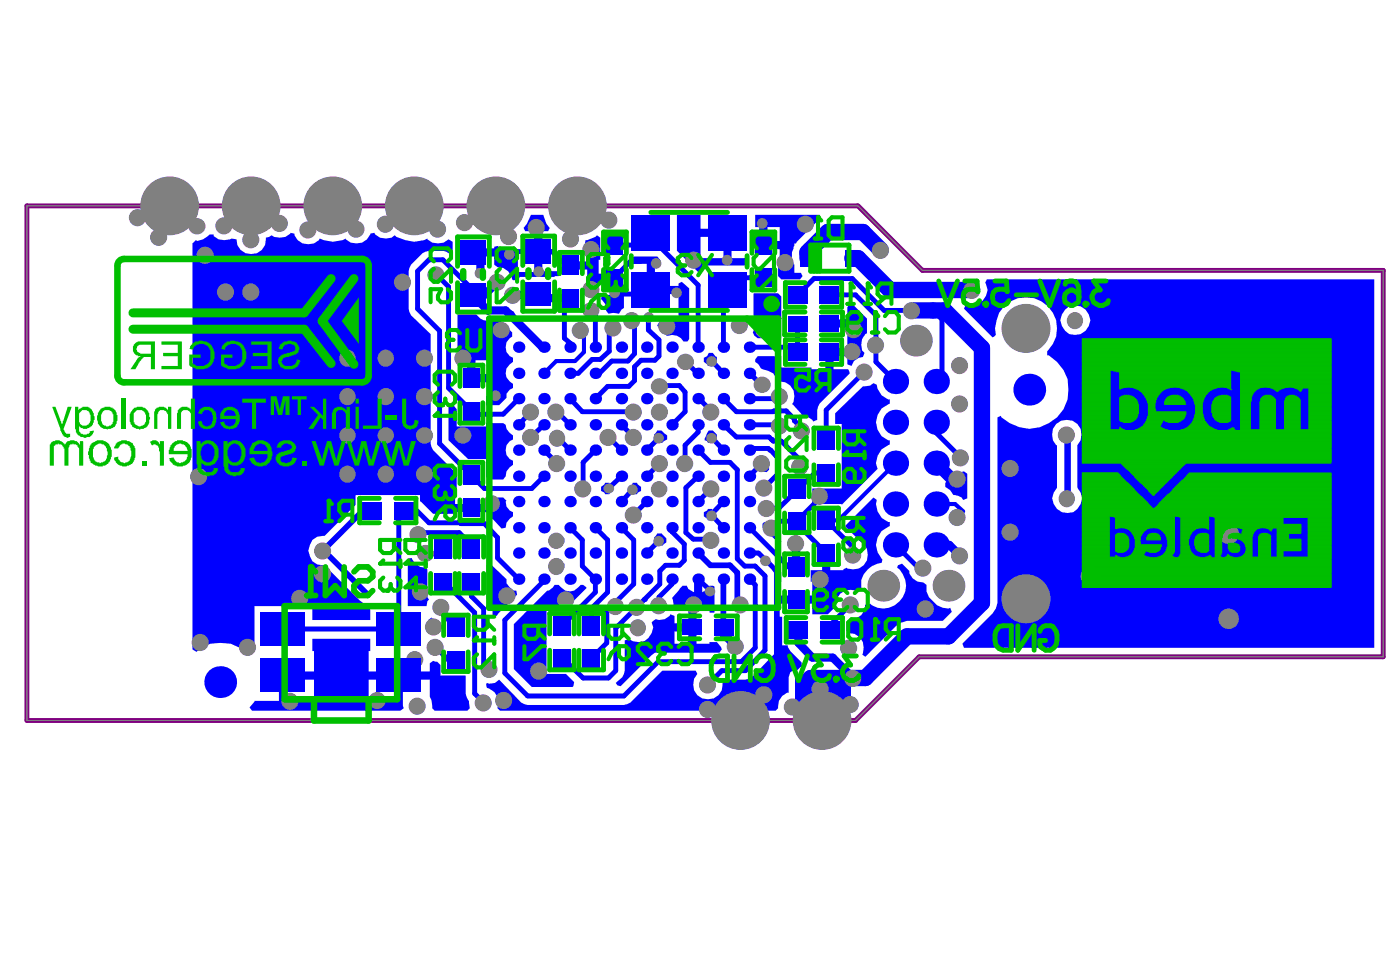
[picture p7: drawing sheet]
<svg xmlns="http://www.w3.org/2000/svg" width="288mm" height="201mm" viewBox="0 0 288 201" stroke-linecap="round" stroke-linejoin="round" font-family="sans-serif">
<path d="M5.5 42.3h170.9l13.3 13.3h94.7v79.4h-95.4l-13.1 13.1h-170.4z" fill="none" stroke="#808080" stroke-width=".21"/>
<path d="M5.5 42.3h170.9l13.3 13.3h94.7v79.4h-95.4l-13.1 13.1h-170.4z" fill="none" stroke="#800080" stroke-width="1"/>
<g fill="#00f">
<path d="M114 109.7h.9l1.1 1v.8l-.6 .4-.5 .6h-.9l-.3-.6-.7-.4v-.8l.7-.5z"/>
<path d="M114 114.9h.9l.5 .7 .6 .3v.8l-.6 .5-.5 .7h-.9l-.3-.7-.7-.5v-.8l.7-.3z"/>
<path d="M124.4 99.3h.9l.3 .6 .3 .2v.8l-.3 .2-.3 .5h-.9l-.1-.3-.7-.4v-.8l.7-.5z"/>
<path d="M135.2 109.7h.8a1.81 1.81 0 0 1 1 1.8l-.8 .7h-.9l-.3-.5-.5-.3v-.9z"/>
<path d="M135.2 99.1h.8l1.2 1v.8l-.7 .4-.5 .7h-.8l-.4-.7-.6-.4v-.8l.6-.5z"/>
<path d="M135.2 83.1h.8l.5 .7 .7 .3v.9l-.7 .5-.5 .7h-.8l-.4-.7-.6-.5v-.9l.6-.3z"/>
<path d="M144.7 105.3l.7-.3 .2-.4h.8l.3 .5 .4 .2v.9l-.4 .1-.3 .7h-.8l-.2-.3-.7-.5z"/>
<path d="M145.9 83.5h.8l1 .6v.9l-.6 .5-.5 .7h-.9l-.3-.7-.3-.2v-.8z"/>
<path d="M145.7 72.6h.9l.5 .6 .3 .2v.8l-.7 .4-.3 .6h-.8l-.2-.3-.7-.5v-.8l.7-.4z"/>
<path d="M83.8 114.9l.9-.2a2.76 2.76 0 0 0 2.8 2l.4 .4v5.7l.3 .5-.3 .3-.2 1h-3.9z"/>
<path d="M120.4 49.4h.3l1.7-.7 .4-.3 .6 .5v4.5h-.3v2.9h3.3v.8h.9v3.5h1v2.7l-.5 .4-.5 .8-1.2-.2-1 .2-.5-.7a2.37 2.37 0 0 0-1-2.3l.2-.9h1.8v-2.7h-2.5v2.6l-.5 .3-1-.2-.5 .2-.7-.5v-2h.3v-2.9h-3.3v-1.7h3.3v-2.8h-.1l-.4-.7z"/>
<path d="M135.2 88.5h.8l1.2 1v.9l-1 .6h-.9l-.3-.5-.5-.3v-.8z"/>
<path d="M145.7 88.5h.9l.8 .9v.8l-.7 .3-.3 .5h-.8l-.2-.3-.5-.2v-.3z"/>
<path d="M88 127.5l.7-.5 1 .6 .9 .9v1l-.5 .5-1.4 .2-.7-.5z"/>
<path d="M130.1 99.3h.9l.1 .3 .7 .5v.8l-.7 .4-.1 .3h-.9l-.3-.5-.3-.2v-.8l.3-.2z"/>
<path d="M157.1 107.3l.5 .2 1.2-.2 .8-.6 .7 .5v3.5l.4 .7-.7 .1-3.2-3v-.8z"/>
<path d="M156.1 94.1h1.2v.1l.8 .9v1.5l-.5 .5-.8-.2-.7-1.2-.5-.3v-.8l.4-.2z"/>
<path d="M196.5 96.9l1 .2 .7-.2 .7 .5v5.1l-.8 .3a2.23 2.23 0 0 0-2.1-1l-.6-1-1-.7v-.8l1.3-1z"/>
<path d="M112.5 121.4h.4l.8-.6 .3-.5h.9l.5 .5a2.26 2.26 0 0 0 3.5 0l.5-.5h.5l.7 .5v.1l-4.4 4.4h-3.8v13.3h4l1.7 1.6-.2 .9-.2 .2h-8.4l-3.6-3.7v-9.3z"/>
<path d="M100.1 116.2l.9-.1 3.1 3v.8l.7 .9 .9 .6h.5l.1 .9-3.8 3.8-.4 .5-.8-.1v-2l-1.2-1.4z"/>
<path d="M97.3 51.1h4.3v-.4l.9-.1a2.7 2.7 0 0 0 3.3 .8l.7 .5v4h3.3v-8.4h-1.8l-.3-.6 .6-.9 .9-1.8h2.5l.7 1.8 .6 .9-.3 .6h-1.2v8.4h2.5v1h-7.2v.2l-.6 .5h-.7l-.2-.2a2.92 2.92 0 0 0-3-2.5l-.7-.5v-1.7h-4.3z"/>
<path d="M155.8 73.2h4.9v2.4h6.2v.3h2.8v-3.5h.8v-.8h3.7v-4.2h-3.7v-1.7h3.7v-2.5l.5-.7h.5l3.1 3v3a2.82 2.82 0 0 0-1 3.6l.5 .5-.4 .8-.8 .2-1 .6-.5 1-.9-.3v-1.7h-2.8v2.7h3l.3 .9-6.2 6.2-.5 1.3v2l-.8 .4-.2-.4-1-.6-1-.2-2-2.4h-.2a2.97 2.97 0 0 0 .2-3.1 2.97 2.97 0 0 0-2.7-1.6l-.7-.5-.6-1.1-2.5-1.1-.5-.8-.7-.5v-.5z"/>
<path d="M155 60.3h5l.7 .7v8.5h-4.9l-.7-.5-.3-.6 .3-1.6-.1-1.1z"/>
<path d="M92.2 83.5l.9-.4 .8 1v3.6h6v-.7h3.6l.5 .3 .1 .9 .7 .8 .7 .5v.9a2.33 2.33 0 0 0-1.5 2.1 2.33 2.33 0 0 0 1.5 2.2v.9l-.7 .5-.7 .8-.1 1-.5 .7h-3l-.6-.5v-3.7h-3.6l-4.1-3.9z"/>
<path d="M171.7 85l5.7-5.6 1.5-.1 .7-.5 .7 .3a3.2 3.2 0 0 0 2.7 3v.9a4 4 0 0 0-2.8 3.6 4 4 0 0 0 2.4 3.9h.4v.9a3.8 3.8 0 0 0-2.6 5l-7.3 7.4v-.2h-5.7v-.1h-.4v-3.1h6.1v-13.2h-1.4z"/>
<path d="M184.6 116.2l.9-.3 1.5 1.5a2.61 2.61 0 0 0 2.8 2.4l.7 .5a3.3 3.3 0 0 0 1.3 3.3l.9 .9 1.2 .5 1.1 .1 .4-.1 .3 .8-1.8 1.8h-7.4l-1.2 .4-1 .7-6.4 6.3-.6-.5a2.93 2.93 0 0 0-2.7-4.3l-.5-.5v-1.9l.5-.5a2.91 2.91 0 0 0 3.3-3l1-.2a4.6 4.6 0 0 0 5.9-.2 4.6 4.6 0 0 0 .8-5.8l-.6-1-.5-.4z"/>
<path d="M130.3 52.7h4.9l.6 .9-.3 .7h-.8v4.5h4.8v-.5l.7-.4 1.5 1.4v10.4l-.3 .5h-.9a2.58 2.58 0 0 0-3.2-1.2h-.3l-.2-.5-1.6-1.5v-.2l.5-.8 .1-.8 .2-.2h3.5v-4.5h-5.7v-.9h-.8v-5.3h-3.2v-.9z"/>
<path d="M40.2 49.4l.4 .1 1.2-.3 1.3-1h.8v.3a3.4 3.4 0 0 0 3.7 .5l1 .2a3 3 0 0 0 3.2 3 3 3 0 0 0 2.9-3.3l.6-.2 .5-.3a3.2 3.2 0 0 0 3.9-.4v-.1l.8 .1a2.89 2.89 0 0 0 2.3 2.2 2.89 2.89 0 0 0 2.9-1.2 5.7 5.7 0 0 0 5.4 0 2.7 2.7 0 0 0 3.4 .9l1-.7 .6-1.2 .9-.1a2.75 2.75 0 0 0 4.2 .5l.3 .3 1.8 .7 1.9 .3 2-.3 .7-.4a2.7 2.7 0 0 0 3.3 .9l1-.7 .9 .5v1.9l-.9 .5-.5-.4-.6-.1h-2.9l-.7 .1-.6 .4-2.4 2.3-.5 1.4v7.7l.2 .7 .3 .6 4 3.9v22.5l.2 .7 .3 .6 4.9 4.9v3.4h-.3v2.8h6.7v-1.3h3.2l.6 .7-.1 .1 .1 1 .7 .9 .7 .3v.9l-.7 .5-.7 .8-.1 1-.9 .2-2.1-2.4-.7-.3v-.7h-6.7v.3h-4.6l-2.5-2.5h-.1v-1.3h-13.3v2l-6.4 6.4a2.66 2.66 0 0 0-3 1.8l-.3 1.2 .3 1.2a2.66 2.66 0 0 0 3 1.8l7.3 7.2 .6 .6 .9 .1 .6 .5v2.9h-11.9v-2.9h-11.9v9.3h-.3v.5l-.9 .3a7.9 7.9 0 0 0-7.8-2.3l-2 .8-.9 .8-.8-.5v-83.4z"/>
<path d="M100.1 140.4l.5 .2 1.2-.2 .8-.7 4.6 4.7 1.3 .5h19.8l1.3-.5 6.6-6.5h6.8l.4 .7a3.1 3.1 0 0 0 1.1 5 3.1 3.1 0 0 0 4.1-3.2l.7-.7h4l1.3-.5 4.5-4.7v-16.8l-2-2.1 .2-.9 .3-.2 3.1 3.2v1.9h-.4v2.8h6.7v-2.8h-.3v-2.4h2.3v-3.5h1.7v3.5h2.7v-.1l.7-.4a3 3 0 0 0 4.1-1.2 3 3 0 0 0-1.3-4.1l-3.2-3.2 5.9-5.9 .7 .5a3.7 3.7 0 0 0 2.7 4.5v.9a4.1 4.1 0 0 0-1.5 6.9l-.2 .6a4.9 4.9 0 0 0-4.2 3.6v1.8l-.7 .5a3 3 0 0 0-3.2 .1 3 3 0 0 0-1.3 2.9l-1.7 1.7h-3.2v-2.2h-6.7v2.7h.5v5.9h1.2v.3l.5 .9 2.3 2.3v.9l-1 .8a1.11 1.11 0 0 0-1.5 .8l-.1 .5v3.2a2.73 2.73 0 0 0-2.2 3.2l-.5 .5h-56.7l-.5-.5a3.1 3.1 0 0 0-2.2-4.2l-.2-.7z"/>
<path d="M94.1 64.7h3.8l.9 .8 .6 .3 .9 .2h2.7l2.3 2.4v.8a2.39 2.39 0 0 0-1.3 2.2 2.39 2.39 0 0 0 1.5 2.2v.8a2.46 2.46 0 0 0-1.5 2.3 2.46 2.46 0 0 0 1.5 2.2v.9l-.7 .3-.7 .9v.8l-1.5 1.5h-2.7v-1.8h.4v-2.9h-3.4v-.8h-.8v-3.7h-2zM97.8 74.1v2.8h2.5v-2.8z"/>
<path d="M139.2 44.2h4.9v2.8h5.5v.9h.8v5.2h3.2v1l-.5 .5h-8.7v1l-.8 .3-4.4-4.3zM144.1 48.7v4.4h4.6v-4.4z"/>
<path d="M155.3 44.2h13.2l.2 .8-.7 .5-4.2 4.2-.1 .4h-.4l-.1 1a3.4 3.4 0 0 0 .1 3.3v1.7h1.4l.3 .7-.5 .6h-3.8l-.7-.6v-2.7h.3v-2.9h-3.3v-.8h-.9v-3.7h-.8zM157.8 46.7v2.8h2.5v-2.8z"/>
<path d="M64.2 131.3h11.9v2.6h-.3v4.2h12.6v-1.7l.6-.5 .9 .1 .7 .7v2.2h5.2v3.7l.1 .7 .5 .8 .2 1.5-.5 .5h-6.7l-.5-.5-.2-1.7-.3-.6v-3.6h-5.6v5.4l.2 .5-.7 .5h-30.5l-.5-.6 1-1.4h5.1v-5.2h.8v-.8h6.4v-4.2h-.4zM75.8 139.7v4.4h5.4v-4.4zM59 139.7v4.4h5.6v-4.4z"/>
<path d="M128.5 131.7l.8-.4a3.1 3.1 0 0 0 4-.1l.7-1 .3-1.2-.3-1 .8-.7a2.44 2.44 0 0 0 3-1l.9 .3v1.6h2.8v-2.6h-2.5l-.5-.6-.1-1.7-.2-.4 2.2-2.5h.8l.3 .7 1.2 .7v-2.7h1.7v2.7l1.2-.7 .3-.7h.7l.3 .2v5.4h-1v-.4h-2.7v6.8h2.7v-.4h1.5l.8 1 .2 .5-.5 .7h-13.2l-.7 .5-6.4 6.4-.7-.2-.3-.5 1.4-1.2 .5-1.3zM138.7 129.8v2.6h2.8v-2.6z"/>
<path d="M202.9 57.4h79.7v75.8h-84.4l-.3-.8 6.2-6.3 .7-1 .3-1.1v-38.2l.7-.3 .1 .3a8.2 8.2 0 0 0 9.8 1.2 8.2 8.2 0 0 0 3.8-9.1l-.8-1.8-1.4-1.7-1.6-1.3h-.4v-.9a6.4 6.4 0 0 0-.3-9.7 6.4 6.4 0 0 0-9.6 1.8l-.8 3.2 .2 1.4-.7 .5-5.9-5.9 .4-.9h1.3a3 3 0 0 0 2.7-4.5zM219 63.7a2.87 2.87 0 0 0 0 4.3 3 3 0 0 0 4.9-1.1 3 3 0 0 0-2.9-4.1l-1.1 .2zM217.2 87.2a3.3 3.3 0 0 0 0 4.3h.1v8.8a3 3 0 0 0 0 4.3 3 3 0 0 0 4.3 0 3 3 0 0 0-.1-4.3v-8.8a3.1 3.1 0 0 0 0-4.3 3.1 3.1 0 0 0-4.3 0z"/>
</g>
<path d="M66.4 113.2h.2" fill="none" stroke="#00f" stroke-width="1.2"/>
<g fill="none" stroke="#00f" stroke-width="1">
<path d="M88.2 53.4l-2.3 2.4v7.7M91.1 53.4l6.8 6.9M110.7 51.7h-5.4l-.5 .5M110.8 51.7h2.7M111.4 56.3h3.5M92.2 79.8l4.7 4.7M125.3 72.2l-1.9 1.7h-1.7l-2.8 2.9M129.1 74.2h-3.3l-2.5 2.6h-.9M129.3 79.4h-4.4l-2.5 2.6M96.9 97.8l2.7 2.6M109.2 84.7l-2.5 2.6M111.9 97.9l-2.6 2.5"/>
<path d="M111.9 92.5l2.6 2.7M111.9 87.3l-2.7 2.6v.3M122.4 92.5l-2.5 2.6v5.3M127.8 97.9l-2.5 2.4M87.2 109.5l-.2 .2M92.1 119.6v.8l5.5 5.6M92.1 112.9l-.9 1M94.4 109.5l2.5 2.5v.9M94.6 107.5l.1 .2h4.9l2.7 2.8v4.2M96.9 119.6v3l2.5 2.5M111.9 119.1v.3M119.7 111v5.4"/>
<path d="M122.4 119.1v2.7M122.4 108.5l2.5 2.5M90.7 124.8v1.2l3 3M92.2 135.7h1.5M99.4 136.7l.9 .9M115.7 128.5v.2M124.8 132.2l-3.2 3.2M124.9 121.8l-3.3 3.3v3.6M126.6 137.9l-1.5 1.5h-5.2"/>
</g>
<path d="M98.8 52.1v4M102.3 57.9l-2.9 2.9M105.5 60.6h5.3M111.5 71.4h.4" fill="none" stroke="#00f" stroke-width="1.7"/>
<path d="M114.4 74.2l-2.5 2.6M120.1 68.2v4.2l-1.9 1.8" fill="none" stroke="#00f" stroke-width=".84"/>
<circle cx="122.4" cy="71.4" r=".5" fill="#00f"/>
<path d="M125.1 57.1h1.3M129.6 53.7l-3.2 3.2v3.6M126.1 67.4l-.8 .8v4M132.5 123.3l-1.5 1.5" fill="none" stroke="#00f" stroke-width="1"/>
<circle cx="132.5" cy="123.3" r=".5" fill="#00f"/>
<g fill="none" stroke="#00f" stroke-width="1">
<path d="M133.8 59.6l-.8 .9M133.8 47.9v1M133.3 65.2v2.7l2.2 2v3.3l-.8 .9h-2.9M135.7 79.3h4l1.2 1.3v4.1l-2.7 2.6M135.7 95.2l-2.7 2.7M146.1 95.1h4l1.5 1.5M148.7 82l2.7 2.7M148.7 87.3l2.7 2.6M154.5 92.2l-.4 .3M135.5 111.2l-2.5 2.5M138.2 108.5v.8l2.5 2.6v3.3l-1 1h-2.9l-1.1 1.2M138.2 119.1v1l-2.7 2.7v1.7"/>
<path d="M141 109.5l1.5 1.4M146.1 110.9l.1 .1M146.4 106l2.3 2.5M151.6 114.9l1.5 1.5h2.2M154.1 119.1l1.2 1.2M154.1 113.7h1.9M135.7 120.1l-3.2 3.2M153.3 137.9h-4.9l-2.8 2.8M155.3 133.2l-2.9 2.8"/>
</g>
<path d="M146.1 116.2h4M148.7 119.1v9.4M151.6 123.4l.7 .9" fill="none" stroke="#00f" stroke-width="1.2"/>
<path d="M148.9 129v1.5" fill="none" stroke="#00f" stroke-width="1.7"/>
<circle cx="154.1" cy="82" r=".5" fill="#00f"/>
<path d="M146.4 74.2l2.3 2.6M154.1 82l.4 .3" fill="none" stroke="#00f" stroke-width="1"/>
<circle cx="154.1" cy="71.4" r=".5" fill="#00f"/>
<path d="M152.3 57.1l-3.6 3.4M158 92.2l.5 .3 1.5 1.7v3.2M158.1 89.9l.5 .5M164.5 94.6v1.3M164.8 88v.5M167.5 97.2h2.4M158.6 108.5l1.6-1.3h3.6v.5l6.1 6M168.5 102v.5" fill="none" stroke="#00f" stroke-width="1"/>
<path d="M166.7 139.4l-1.3 1.3" fill="none" stroke="#00f" stroke-width="3.4"/>
<path d="M163.7 111.7v4.9M164.2 132.2l2.8 3" fill="none" stroke="#00f" stroke-width="1.7"/>
<circle cx="158.6" cy="90.4" r=".5" fill="#00f"/>
<path d="M164 67.2v5M159 84.7l.1-.2h2.6l1.6 1.7v.3l1.5 1.5" fill="none" stroke="#00f" stroke-width="1"/>
<circle cx="163.2" cy="71.4" r=".5" fill="#00f"/>
<path d="M167.4 57.3l-3.4 3.3" fill="none" stroke="#00f" stroke-width="1"/>
<circle cx="164" cy="61.5" r=".5" fill="#00f"/>
<path d="M92.2 59v20.8M116 61.6v7.9M164.3 61.1l-.3 .4M180.1 64.8v9.6M193 86.8h-.5v2.2M88.2 107.5l-2.5-2.5h-2.7l-1 1v23.3M175.6 112.7v1.3M97.6 126v16.6l1.8 1.8M99.4 125.1v11.6" fill="none" stroke="#00f" stroke-width="1"/>
<path d="M175.2 53.1h1.2" fill="none" stroke="#00f" stroke-width="3.4"/>
<path d="M97.3 60.8l3 3M192.5 112h2.7" fill="none" stroke="#00f" stroke-width="1.7"/>
<path d="M192.5 103.6h3.9" fill="none" stroke="#00f" stroke-width=".84"/>
<path d="M192.5 95.2l3.2 3.2" fill="none" stroke="#00f" stroke-width="2.5"/>
<path d="M219.4 89.4h.1" fill="none" stroke="#00f" stroke-width="1.3"/>
<path d="M66.6 113.2l8.9 8.9M74.6 105l-8.2 8.2" fill="none" stroke="#00f" stroke-width="1.2"/>
<circle cx="104.8" cy="64.7" r=".84" fill="#00f"/>
<path d="M165.7 51.4h.8M100.3 63.8h3.7l7.5 7.6M111.2 61.3h5.2M195.2 112l2.2 2.2M148.9 130.5l2.4 2.4M164.2 129.5v2.7M167 135.2h4.2l4.2 4.2" fill="none" stroke="#00f" stroke-width="1.7"/>
<g fill="none" stroke="#00f" stroke-width="1">
<path d="M88.2 53.4h2.9M89.7 56.4l2.5 2.6M113.5 51.7l2.9 2.9-1.5 1.7M129.6 53.7h2M133.8 47.9l-2.5 2.5h-4.9M133.8 48.9l9.8 9.7v12.8M152.3 57.1h4.7M167.4 57.3h7.8l6.6 6.5h5.7M85.9 63.5l4.5 4.5v23.2l6.5 6.6M116 69.5l1.2 1v.9M116.4 61.3l-.4 .3M117.2 76.8h1.7"/>
<path d="M121.6 63.7l.8 1v6.7M126.4 60.5h6.6M130 65.8l.5 .5v6.4l-1.4 1.5M131.8 74.1l-1.3 1.3v2.9l-1.2 1.1M141 74.4l2.4 2.4h.2M148.7 60.5v10.9M154.1 71.4h9.1M154.1 76.8l2.7 2.5M170.5 60.6h5.4l4.2 4.2M177.8 76.4l-7.9 7.9v6.2M180.1 74.4l4 4M191.8 63.8l1.9 1.9v11.6l-1.2 1.1"/>
<path d="M106.7 82l-3.2 3.2h-6.6M114.5 84.7l2.7 2.6M114.7 90l2.5 2.5M117.2 82l2.5 2.7h10.6M125.1 89.9l2.7 2.6M127.8 87.3l2.5 2.6M135.5 90l-2.5 2.5M143.6 97.9l-2.6 2.4v9.2M143.6 87.3v1.6l-2.7 2.6v3.7M143.6 92.5l2.5 2.6M143.7 82l2.5 2.5M146.4 90l2.3 2.5"/>
<path d="M151.4 84.7h7.6M151.4 89.9h6.7M151.6 96.6v18.3M154.1 82h6.2M154.1 87.3h5.4M154.5 92.2h3.5M156.6 95.2l-2.5 2.7M158.6 90.4l.4 .3h1.7l3.8 3.9M160 97.4l-2.9 2.9M167.5 97.2l-7.3 7.3h-2.6M192.5 89l5 5.1M87.2 109.5h7.2"/>
<path d="M87.9 113.9h3.3M88.2 107.5h6.4M99.6 100.4h9.7M102.3 114.7l4.4 4.4M111.9 119.4l-8.1 8.1v10.9l4.7 4.7h19.8l7-7.1h17.1M117.2 108.5l2.5 2.5M119.7 116.4l2.7 2.7M124.9 111v10.8M127.8 108.5l2.5 2.5v9.1l-5.5 5.5v6.6M130.1 100.6l-2.3 2.5M133 103.1l-2.4 2.4M135.7 117.4v2.7"/>
<path d="M142.5 110.9h3.6M143.6 119.1l2.5 2.3M146.2 100.4l-2.6 2.7M148.7 103.1l-2.3 2.5M154.1 108.5l8.7 8.7M155.3 116.4l2 2v15.3l-4 4.2M156 113.7l1.5 1.5M168.5 102.5l-4.7 4.7M169.9 107l5.7 5.7M184.1 112l5.2 5.2M58.2 129.3h23.8M89.9 133.4l2.3 2.3"/>
<path d="M115.7 135.4l4.2 4M122.4 121.8l-6.7 6.7M131 124.8l-4.4 4.4v8.7M155.3 120.3v12.9M174.9 124.3l-4.2 4.2v1"/>
</g>
<path d="M74.6 105h1.9M143.6 113.7l2.5 2.5M150.1 116.2l1.5 1.5v5.7" fill="none" stroke="#00f" stroke-width="1.2"/>
<path d="M176.4 53.1l6.6 6.5h16.9M181.1 51.4l-3.7-3.7h-7.2l-4.2 4.2v1.2M187.5 63.8h6.7l7.7 7.8v52.4l-6.9 6.8h-8.5l-8.6 8.6h-11.2" fill="none" stroke="#00f" stroke-width="3.4"/>
<path d="M219.5 89.4v13.1" fill="none" stroke="#00f" stroke-width="1.3"/>
<path d="M114.4 74.2h3.8M184.1 95.2l-11.7 11.8h-2.5M196.4 103.6l1.7 1.5" fill="none" stroke="#00f" stroke-width=".84"/>
<path d="M195.7 98.4h1.2" fill="none" stroke="#00f" stroke-width="2.5"/>
<path d="M163.5 139.2h11.4v6.9h-11.4z" fill-rule="evenodd" fill="#00f"/>
<g fill="#808080">
<circle cx="87.3" cy="97.5" r="1.76"/>
<circle cx="79.3" cy="97.5" r="1.72"/>
<circle cx="71.4" cy="97.5" r="1.72"/>
<circle cx="95.2" cy="89.5" r="1.72"/>
<circle cx="87.3" cy="89.5" r="1.72"/>
<circle cx="79.3" cy="89.5" r="1.68"/>
<circle cx="71.4" cy="89.5" r="1.68"/>
<circle cx="87.3" cy="81.5" r="1.76"/>
<circle cx="79.3" cy="81.5" r="1.72"/>
<circle cx="71.4" cy="81.5" r="1.72"/>
<circle cx="95.2" cy="73.7" r="1.76"/>
<circle cx="87.3" cy="73.7" r="1.76"/>
<circle cx="79.3" cy="73.7" r="1.72"/>
<circle cx="71.4" cy="73.7" r="1.72"/>
<circle cx="165.6" cy="46.1" r="1.76"/>
<circle cx="207.7" cy="96.3" r="1.76"/>
<circle cx="207.7" cy="109.4" r="1.76"/>
<circle cx="197.3" cy="83.1" r="1.76"/>
<circle cx="197.3" cy="75.2" r="1.76"/>
<circle cx="104.2" cy="122.5" r="1.76"/>
<circle cx="104.7" cy="52.3" r="1.09"/>
<circle cx="175.2" cy="72.3" r="1.76"/>
<circle cx="177.7" cy="76.5" r="1.76"/>
<circle cx="180" cy="71" r="1.76"/>
<circle cx="175.5" cy="67.8" r="1.76"/>
<circle cx="221" cy="65.9" r="1.72"/>
<circle cx="152" cy="66.9" r="1.76"/>
<circle cx="133.4" cy="65.3" r="1.09"/>
<circle cx="157" cy="142.8" r="1.76"/>
<circle cx="125.2" cy="45.3" r="1.76"/>
<circle cx="79.2" cy="46.1" r="1.76"/>
<circle cx="63.3" cy="47.3" r="1.76"/>
<circle cx="51.6" cy="49.3" r="1.76"/>
<circle cx="40.5" cy="46.5" r="1.72"/>
<circle cx="145.5" cy="140.8" r="1.76"/>
<circle cx="157.6" cy="104.6" r="1.76"/>
<circle cx="164.4" cy="96" r="1.76"/>
<circle cx="156.5" cy="95.3" r="1.76"/>
<circle cx="157" cy="100.4" r="1.76"/>
<circle cx="158.6" cy="108.6" r="1.76"/>
<circle cx="168.5" cy="102" r="1.76"/>
<circle cx="146.1" cy="100.5" r="1.76"/>
<circle cx="160.2" cy="81.5" r="1.76"/>
<circle cx="160.2" cy="87.6" r="1.76"/>
<circle cx="135.4" cy="111.3" r="1.09"/>
<circle cx="211" cy="123.1" r="5"/>
<circle cx="211" cy="67.5" r="5"/>
<circle cx="169" cy="148.1" r="6"/>
<circle cx="152.3" cy="148.1" r="6"/>
<circle cx="157.4" cy="115.3" r="1.09"/>
<circle cx="146.3" cy="106.1" r="1.09"/>
<circle cx="142.6" cy="53.5" r="1.76"/>
<circle cx="114.3" cy="84.7" r="1.76"/>
<circle cx="114.5" cy="90.1" r="1.72"/>
<circle cx="114.5" cy="95.3" r="1.76"/>
<circle cx="109.1" cy="89.9" r="1.76"/>
<circle cx="119.8" cy="100.5" r="1.76"/>
<circle cx="114.4" cy="111.2" r="1.68"/>
<circle cx="114.3" cy="116.5" r="1.72"/>
<circle cx="125.2" cy="100.4" r="1.05"/>
<circle cx="109.1" cy="84.7" r="1.76"/>
<circle cx="119.3" cy="67.9" r="1.76"/>
<circle cx="126" cy="67.4" r="1.76"/>
<circle cx="129.9" cy="65.9" r="1.76"/>
<circle cx="137.1" cy="67.1" r="1.76"/>
<circle cx="141" cy="74.4" r="1.72"/>
<circle cx="103.1" cy="67.9" r="1.72"/>
<circle cx="126.4" cy="60.2" r="1.09"/>
<circle cx="102.2" cy="58" r="1.76"/>
<circle cx="105.4" cy="60.7" r="1.76"/>
<circle cx="34.9" cy="42.3" r="6"/>
<circle cx="51.6" cy="42.3" r="6"/>
<circle cx="68.4" cy="42.3" r="6"/>
<circle cx="118.7" cy="42.3" r="6"/>
<circle cx="196.8" cy="106.4" r="1.76"/>
<circle cx="175.3" cy="139.5" r="1.76"/>
<circle cx="139.1" cy="60.2" r="1.09"/>
<circle cx="101" cy="103.5" r="1.76"/>
<circle cx="116.3" cy="123.4" r="1.76"/>
<circle cx="130.9" cy="124.9" r="1.76"/>
<circle cx="131.1" cy="129.1" r="1.72"/>
<circle cx="126.5" cy="124.7" r="1.76"/>
<circle cx="125" cy="89.9" r="1.76"/>
<circle cx="130.2" cy="89.9" r="1.76"/>
<circle cx="135.6" cy="84.7" r="1.76"/>
<circle cx="135.4" cy="90.1" r="1.09"/>
<circle cx="135.6" cy="95.3" r="1.76"/>
<circle cx="135.5" cy="100.6" r="1.68"/>
<circle cx="187.4" cy="63.9" r="1.76"/>
<circle cx="164.8" cy="88.6" r="1.76"/>
<circle cx="146.1" cy="84.7" r="1.76"/>
<circle cx="252.6" cy="127.2" r="2.1"/>
<circle cx="252.6" cy="109.8" r="2.1"/>
<circle cx="224.3" cy="118.5" r="2.1"/>
<circle cx="66.3" cy="113.3" r="1.76"/>
<circle cx="66.3" cy="118" r="1.76"/>
<circle cx="87.5" cy="113.8" r="1.76"/>
<circle cx="85.9" cy="109.9" r="1.76"/>
<circle cx="85.8" cy="145.2" r="1.76"/>
<circle cx="40.8" cy="98" r="1.76"/>
<circle cx="163.6" cy="111.8" r="1.76"/>
<circle cx="51.6" cy="60" r="1.76"/>
<circle cx="46.4" cy="60" r="1.76"/>
<circle cx="130.2" cy="84.7" r="1.76"/>
<circle cx="130.2" cy="105.9" r="1.76"/>
<circle cx="156.8" cy="79.1" r="1.72"/>
<circle cx="130" cy="100.7" r="1.09"/>
<circle cx="146.3" cy="90.1" r="1.09"/>
<circle cx="146.3" cy="74.3" r="1.09"/>
<circle cx="151.2" cy="132.9" r="1.76"/>
<circle cx="146.1" cy="111.1" r="1.76"/>
<circle cx="134.9" cy="54.2" r="1.09"/>
<circle cx="146" cy="121.6" r="1.05"/>
<circle cx="140.8" cy="95.3" r="1.76"/>
<circle cx="135.4" cy="124.5" r="1.76"/>
<circle cx="61.6" cy="123" r="1.76"/>
<circle cx="41.2" cy="132.1" r="1.76"/>
<circle cx="50.9" cy="133.1" r="1.76"/>
<circle cx="59.6" cy="144.2" r="1.76"/>
<circle cx="77.6" cy="144" r="1.76"/>
<circle cx="89.1" cy="128.9" r="1.76"/>
<circle cx="85.3" cy="135.6" r="1.76"/>
<circle cx="86.4" cy="121.7" r="1.76"/>
<circle cx="103.6" cy="144" r="1.76"/>
<circle cx="110.8" cy="138" r="1.76"/>
<circle cx="190.3" cy="125.2" r="1.76"/>
<circle cx="168.6" cy="119.2" r="1.76"/>
<circle cx="157" cy="67.8" r="1.76"/>
<circle cx="156.7" cy="45.9" r="1.09"/>
<circle cx="149.5" cy="53.5" r="1.09"/>
<circle cx="110.8" cy="55.8" r="1.09"/>
<circle cx="98.6" cy="56.2" r="1.05"/>
<circle cx="42.2" cy="52.5" r="1.76"/>
<circle cx="142.6" cy="124.4" r="1.76"/>
<circle cx="101.9" cy="81.4" r="1.09"/>
<circle cx="152.2" cy="124.4" r="1.76"/>
<circle cx="135.6" cy="79.4" r="1.72"/>
<circle cx="145.5" cy="145.9" r="1.76"/>
<circle cx="90.6" cy="124.9" r="1.76"/>
<circle cx="100.5" cy="137.6" r="1.76"/>
<circle cx="99.4" cy="144.5" r="1.76"/>
<circle cx="89.5" cy="133.1" r="1.76"/>
<circle cx="219.3" cy="102.5" r="1.72"/>
<circle cx="219.3" cy="89.4" r="1.76"/>
<circle cx="89.6" cy="56.5" r="1.76"/>
<circle cx="110.3" cy="46.8" r="1.76"/>
<circle cx="85.2" cy="42.3" r="6"/>
<circle cx="82.8" cy="58" r="1.76"/>
<circle cx="102" cy="42.3" r="6"/>
<circle cx="121.5" cy="59.5" r="1.76"/>
<circle cx="121.5" cy="63.8" r="1.72"/>
<circle cx="117.3" cy="49.1" r="1.76"/>
<circle cx="104.6" cy="48.6" r="1.76"/>
<circle cx="95.5" cy="45.8" r="1.76"/>
<circle cx="90" cy="47.1" r="1.76"/>
<circle cx="73.2" cy="47.1" r="1.76"/>
<circle cx="57.4" cy="45.9" r="1.76"/>
<circle cx="46" cy="46.4" r="1.76"/>
<circle cx="32.6" cy="48.8" r="1.76"/>
<circle cx="28.3" cy="44.8" r="1.76"/>
<circle cx="121.5" cy="51.3" r="1.76"/>
<circle cx="174.8" cy="144.9" r="1.76"/>
<circle cx="168.6" cy="141.7" r="1.76"/>
<circle cx="162.9" cy="145.4" r="1.76"/>
<circle cx="174.8" cy="124.4" r="1.76"/>
<circle cx="174.5" cy="133.3" r="1.76"/>
<circle cx="175.3" cy="114.1" r="1.76"/>
<circle cx="189.7" cy="116.8" r="1.76"/>
<circle cx="197.3" cy="114.3" r="1.76"/>
<circle cx="196.8" cy="98.5" r="1.76"/>
<circle cx="197.5" cy="94.1" r="1.76"/>
<circle cx="199.8" cy="59.7" r="1.76"/>
<circle cx="181" cy="51.5" r="1.76"/>
<circle cx="161.4" cy="54" r="1.76"/>
<circle cx="188.3" cy="70" r="3.3"/>
<circle cx="181.6" cy="120.4" r="3.3"/>
<circle cx="195" cy="120.4" r="3.3"/>
</g>
<g fill="#00f">
<path d="M77.3 135.4h9.2v6.9h-9.2z" fill-rule="evenodd"/>
<path d="M91.9 133.9h3.7v3.8h-3.7z" fill-rule="evenodd"/>
<path d="M95.1 110.9h3.7v4h-3.7z" fill-rule="evenodd"/>
<path d="M95.3 95.7h3.3v4.1h-3.3z" fill-rule="evenodd"/>
<path d="M95.3 82.6h3.3v3.9h-3.3z" fill-rule="evenodd"/>
<path d="M94.6 58.3h5.2v4.9h-5.2z" fill-rule="evenodd"/>
<path d="M108 58.1h5.2v4.9h-5.2z" fill-rule="evenodd"/>
<path d="M119.7 133.5h3.7v3.9h-3.7z" fill-rule="evenodd"/>
<path d="M119.7 126.6h3.7v4.1h-3.7z" fill-rule="evenodd"/>
<path d="M124.8 55.3h3.3v3.8h-3.3z" fill-rule="evenodd"/>
<path d="M146.9 127.3h4v3.4h-4z" fill-rule="evenodd"/>
<path d="M145.6 55.9h7.8v7.4h-7.8z" fill-rule="evenodd"/>
<path d="M162 121.3h3.4v3.8h-3.4z" fill-rule="evenodd"/>
<path d="M162 105.3h3.7v3.9h-3.7z" fill-rule="evenodd"/>
<path d="M162 98.4h3.7v4.1h-3.7z" fill-rule="evenodd"/>
<path d="M162 65h4v3.2h-4z" fill-rule="evenodd"/>
<path d="M162 70.7h4v3.5h-4z" fill-rule="evenodd"/>
<path d="M164.7 51.4h2.7v3.4h-2.7z" fill-rule="evenodd"/>
<path d="M162 59h4v3.5h-4z" fill-rule="evenodd"/>
<path d="M173.9 51.4h2.7v3.4h-2.7z" fill-rule="evenodd"/>
<path d="M81 103.1h4v3.7h-4z" fill-rule="evenodd"/>
<path d="M77.3 125.8h9.2v6.9h-9.2z" fill-rule="evenodd"/>
<path d="M91.9 127h3.7v4h-3.7z" fill-rule="evenodd"/>
<path d="M95.3 102.5h3.3v3.8h-3.3z" fill-rule="evenodd"/>
<path d="M95.1 117.7h3.7v3.9h-3.7z" fill-rule="evenodd"/>
<path d="M95.3 75.7h3.3v4.1h-3.3z" fill-rule="evenodd"/>
<path d="M94.6 49.4h5.2v5h-5.2z" fill-rule="evenodd"/>
<path d="M108 49.2h5.2v5.1h-5.2z" fill-rule="evenodd"/>
<path d="M124.8 48.4h3.3v4h-3.3z" fill-rule="evenodd"/>
<path d="M162 114.5h3.4v4.1h-3.4z" fill-rule="evenodd"/>
<path d="M162.2 127.8h4v3.5h-4z" fill-rule="evenodd"/>
<path d="M145.6 44.3h7.8v7.3h-7.8z" fill-rule="evenodd"/>
<path d="M53.5 135.4h9.2v6.9h-9.2z" fill-rule="evenodd"/>
<path d="M113.7 133.5h3.7v3.9h-3.7z" fill-rule="evenodd"/>
<path d="M113.7 126.6h3.7v4.1h-3.7z" fill-rule="evenodd"/>
<path d="M89.2 110.9h3.7v4h-3.7z" fill-rule="evenodd"/>
<path d="M115.7 59.5h3.4v3.8h-3.4z" fill-rule="evenodd"/>
<path d="M115.7 52.6h3.4v4h-3.4z" fill-rule="evenodd"/>
<path d="M140.4 127.3h4v3.2h-4z" fill-rule="evenodd"/>
<path d="M168 105h3.7v4h-3.7z" fill-rule="evenodd"/>
<path d="M168 111.9h3.7v3.8h-3.7z" fill-rule="evenodd"/>
<path d="M168 95.4h3.7v3.9h-3.7z" fill-rule="evenodd"/>
<path d="M168.5 64.8h4.1v3.4h-4.1z" fill-rule="evenodd"/>
<path d="M168.5 70.5h4.1v3.7h-4.1z" fill-rule="evenodd"/>
<path d="M168.5 58.8h4.1v3.7h-4.1z" fill-rule="evenodd"/>
<path d="M155.3 55.1h3.3v3.9h-3.3z" fill-rule="evenodd"/>
<path d="M74.5 103.3h4v3.5h-4z" fill-rule="evenodd"/>
<path d="M53.5 125.8h9.2v6.9h-9.2z" fill-rule="evenodd"/>
<path d="M89.2 117.7h3.7v3.9h-3.7z" fill-rule="evenodd"/>
<path d="M168.7 127.6h4v3.7h-4z" fill-rule="evenodd"/>
<path d="M168 88.5h3.7v4h-3.7z" fill-rule="evenodd"/>
<path d="M155.3 48.4h3.3v4h-3.3z" fill-rule="evenodd"/>
<path d="M129.8 55.9h7.9v7.4h-7.9z" fill-rule="evenodd"/>
<path d="M129.8 44.3h7.9v7.3h-7.9z" fill-rule="evenodd"/>
</g>
<g fill="#00f">
<circle cx="111.9" cy="108.5" r="1.17"/>
<circle cx="106.7" cy="108.5" r="1.17"/>
<circle cx="111.9" cy="113.7" r="1.17"/>
<circle cx="106.7" cy="113.7" r="1.17"/>
<circle cx="111.9" cy="97.9" r="1.17"/>
<circle cx="106.7" cy="97.9" r="1.17"/>
<circle cx="111.9" cy="82" r="1.17"/>
<circle cx="106.7" cy="82" r="1.17"/>
<circle cx="111.9" cy="87.3" r="1.17"/>
<circle cx="106.7" cy="87.3" r="1.17"/>
<circle cx="111.9" cy="71.4" r="1.17"/>
<circle cx="106.7" cy="71.4" r="1.17"/>
<circle cx="127.8" cy="108.5" r="1.17"/>
<circle cx="122.4" cy="108.5" r="1.17"/>
<circle cx="127.8" cy="113.7" r="1.17"/>
<circle cx="122.4" cy="113.7" r="1.17"/>
<circle cx="127.8" cy="97.9" r="1.17"/>
<circle cx="122.4" cy="97.9" r="1.17"/>
<circle cx="127.8" cy="82" r="1.17"/>
<circle cx="122.4" cy="82" r="1.17"/>
<circle cx="127.8" cy="87.3" r="1.17"/>
<circle cx="122.4" cy="87.3" r="1.17"/>
<circle cx="127.8" cy="71.4" r="1.17"/>
<circle cx="122.4" cy="71.4" r="1.17"/>
<circle cx="138.2" cy="108.5" r="1.17"/>
<circle cx="133" cy="108.5" r="1.17"/>
<circle cx="138.2" cy="113.7" r="1.17"/>
<circle cx="133" cy="113.7" r="1.17"/>
<circle cx="138.2" cy="97.9" r="1.17"/>
<circle cx="133" cy="97.9" r="1.17"/>
<circle cx="138.2" cy="82" r="1.17"/>
<circle cx="133" cy="82" r="1.17"/>
<circle cx="138.2" cy="87.3" r="1.17"/>
<circle cx="133" cy="87.3" r="1.17"/>
<circle cx="138.2" cy="71.4" r="1.17"/>
<circle cx="133" cy="71.4" r="1.17"/>
<circle cx="154.1" cy="108.5" r="1.17"/>
<circle cx="148.7" cy="108.5" r="1.17"/>
<circle cx="154.1" cy="113.7" r="1.17"/>
<circle cx="148.7" cy="113.7" r="1.17"/>
<circle cx="154.1" cy="97.9" r="1.17"/>
<circle cx="148.7" cy="97.9" r="1.17"/>
<circle cx="154.1" cy="82" r="1.17"/>
<circle cx="148.7" cy="82" r="1.17"/>
<circle cx="154.1" cy="87.3" r="1.17"/>
<circle cx="148.7" cy="87.3" r="1.17"/>
<circle cx="154.1" cy="71.4" r="1.17"/>
<circle cx="148.7" cy="71.4" r="1.17"/>
<circle cx="192.5" cy="112" r="2.6"/>
<circle cx="192.5" cy="95.2" r="2.6"/>
<circle cx="192.5" cy="86.8" r="2.6"/>
<circle cx="111.9" cy="103.1" r="1.17"/>
<circle cx="106.7" cy="103.1" r="1.17"/>
<circle cx="111.9" cy="119.1" r="1.17"/>
<circle cx="106.7" cy="119.1" r="1.17"/>
<circle cx="111.9" cy="76.8" r="1.17"/>
<circle cx="106.7" cy="76.8" r="1.17"/>
<circle cx="111.9" cy="92.5" r="1.17"/>
<circle cx="106.7" cy="92.5" r="1.17"/>
<circle cx="127.8" cy="103.1" r="1.17"/>
<circle cx="122.4" cy="103.1" r="1.17"/>
<circle cx="127.8" cy="119.1" r="1.17"/>
<circle cx="122.4" cy="119.1" r="1.17"/>
<circle cx="127.8" cy="76.8" r="1.17"/>
<circle cx="122.4" cy="76.8" r="1.17"/>
<circle cx="127.8" cy="92.5" r="1.17"/>
<circle cx="122.4" cy="92.5" r="1.17"/>
<circle cx="138.2" cy="103.1" r="1.17"/>
<circle cx="133" cy="103.1" r="1.17"/>
<circle cx="138.2" cy="119.1" r="1.17"/>
<circle cx="133" cy="119.1" r="1.17"/>
<circle cx="138.2" cy="76.8" r="1.17"/>
<circle cx="133" cy="76.8" r="1.17"/>
<circle cx="138.2" cy="92.5" r="1.17"/>
<circle cx="133" cy="92.5" r="1.17"/>
<circle cx="154.1" cy="103.1" r="1.17"/>
<circle cx="148.7" cy="103.1" r="1.17"/>
<circle cx="154.1" cy="119.1" r="1.17"/>
<circle cx="148.7" cy="119.1" r="1.17"/>
<circle cx="154.1" cy="76.8" r="1.17"/>
<circle cx="148.7" cy="76.8" r="1.17"/>
<circle cx="154.1" cy="92.5" r="1.17"/>
<circle cx="148.7" cy="92.5" r="1.17"/>
<circle cx="192.5" cy="103.6" r="2.6"/>
<circle cx="192.5" cy="78.4" r="2.6"/>
<circle cx="117.2" cy="108.5" r="1.17"/>
<circle cx="117.2" cy="113.7" r="1.17"/>
<circle cx="117.2" cy="97.9" r="1.17"/>
<circle cx="117.2" cy="82" r="1.17"/>
<circle cx="117.2" cy="87.3" r="1.17"/>
<circle cx="117.2" cy="71.4" r="1.17"/>
<circle cx="184.1" cy="112" r="2.6"/>
<circle cx="143.6" cy="108.5" r="1.17"/>
<circle cx="143.6" cy="113.7" r="1.17"/>
<circle cx="184.1" cy="95.2" r="2.6"/>
<circle cx="143.6" cy="97.9" r="1.17"/>
<circle cx="184.1" cy="86.8" r="2.6"/>
<circle cx="143.6" cy="82" r="1.17"/>
<circle cx="143.6" cy="87.3" r="1.17"/>
<circle cx="143.6" cy="71.4" r="1.17"/>
<circle cx="45.3" cy="140.2" r="3.3"/>
<circle cx="117.2" cy="103.1" r="1.17"/>
<circle cx="117.2" cy="119.1" r="1.17"/>
<circle cx="117.2" cy="76.8" r="1.17"/>
<circle cx="117.2" cy="92.5" r="1.17"/>
<circle cx="184.1" cy="103.6" r="2.6"/>
<circle cx="143.6" cy="103.1" r="1.17"/>
<circle cx="143.6" cy="119.1" r="1.17"/>
<circle cx="184.1" cy="78.4" r="2.6"/>
<circle cx="143.6" cy="76.8" r="1.17"/>
<circle cx="143.6" cy="92.5" r="1.17"/>
<circle cx="211.6" cy="80.1" r="3.3"/>
</g>
<path d="M5.5 42.3h170.9l13.3 13.3h94.7v79.4h-95.4l-13.1 13.1h-170.4z" fill="none" stroke="#808080" stroke-width=".21"/>
<g fill="#00bf00">
<path d="M73.8 61.1v9.6l-3.5-4.7z"/>
<path d="M153.6 65.5h6.4v6.6z"/>
</g>
<path d="M24.1 54.8v22.5M25.5 53.2h49M75.8 54.8v22.5M95.3 55.8v1.3M99.3 55.8v1.3M108.7 55.6v1.3M112.7 55.6v1.3M25.5 78.6h49M100.6 65.5h59.4v59.5h-59.4zM153.6 65.5l6.4 6.6M58.5 124.6h23.2v19.2h-23.2zM64.6 143.8v4.3h11.2v-4.3" fill="none" stroke="#00bf00" stroke-width="1.3"/>
<path d="M68.1 57.3l-5.5 7h-35.3M72.8 57.3l-6.6 8.7 6.6 8.9M27.3 67.7h35.3l5.5 7" fill="none" stroke="#00bf00" stroke-width="1.8"/>
<g fill="none" stroke="#00bf00" stroke-width="1">
<path d="M94.1 54.8v-6.1h6.5v6.1M94.1 58.1v6.1h6.5v-6.1M107.5 54.6v-6.1h6.5v6.1M107.5 57.9v6.1h6.5v-6.1M115 56.3v-4.4h4.7v4.4M115 59.6v4.2h4.7v-4.2M124.1 52.1v-4.4h4.7v4.4M124.1 55.4v4.2h4.7v-4.2M129.8 52.6v2.3M133.8 43.7h15.8M153.6 52.6v2.3M154.6 55.4v4.2h4.7v-4.2"/>
<path d="M154.6 52.1v-4.4h4.7v4.4M165.5 58.1h-4v5.1h4M166.7 50.4h7.9v5.4h-7.9zM167.4 50.4v5.4M168 50.4v5.4M168.5 50.4v5.4M168.9 58.1h4.2v5.1h-4.2M94.6 79.4v-4.3h4.7v4.3M133.8 63.8h15.8M165.5 64.2h-4.2v4.7h4.2M165.5 69.9h-4v5h4M168.9 64.2h4.3v4.7h-4.3"/>
<path d="M168.9 69.9h4.2v5h-4.2M94.6 82.8v4.2h4.7v-4.2M94.6 99.4v-4.3h4.7v4.3M167.4 92.2v-4.2h5v4.2M167.4 95.6v4h5v-4M78 102.5h-4v5h4M81.3 102.5h4.2v5h-4.2M88.5 114.5v-4.2h5.1v4.2M88.5 117.9v4h5.1v-4M94.4 117.9v4h5v-4M94.4 114.5v-4.2h5v4.2M94.6 102.8v4.2h4.7v-4.2"/>
<path d="M161.3 102.1v-4.2h5.1v4.2M161.3 105.5v4h5.1v-4M161.3 118.2v-4.3h4.7v4.3M167.4 108.7v-4.2h5v4.2M167.4 112v4.1h5v-4.1M91.2 130.7v-4.2h5.1v4.2M91.2 134v4.1h5.1v-4.1M113 130.3v-4.2h5.1v4.2M113 133.7v4h5.1v-4M119.1 130.3v-4.2h5v4.2M119.1 133.7v4h5v-4M143.9 126.6h-4.2v4.7h4.2"/>
<path d="M147.2 126.6h4.4v4.7h-4.4M161.3 121.6v4.2h4.7v-4.2M165.7 127h-4v5h4M169 127h4.2v5h-4.2"/>
</g>
<g fill="none" stroke="#00bf00" stroke-width=".21">
<path d="M222.5 79.9h5.7M222.5 79.8h5.7M222.5 79.6h5.7M222.5 79.4h5.7M222.5 79.3h5.7M222.5 79.1h5.7M222.5 78.9h5.7M222.5 78.8h5.7M222.5 78.6h5.7M222.5 78.4h5.7M222.5 78.3h5.7M222.5 78.1h5.7"/>
<path d="M222.5 77.9h5.7M222.5 77.8h5.7M222.5 77.6h5.7M222.5 77.4h5.7M222.5 77.3h5.7M222.5 77.1h5.7M222.5 76.9h5.7M222.5 76.8h5.7M222.5 76.6h5.7M222.5 76.4h5.7M222.5 76.3h5.7M222.5 76.1h51.2"/>
<path d="M222.5 75.9h51.2M222.5 75.7h51.2M222.5 75.6h51.2M222.5 75.4h51.2M222.5 75.2h51.2M222.5 75.1h51.2M222.5 74.9h51.2M222.5 74.7h51.2M222.5 74.6h51.2M222.5 74.4h51.2M222.5 74.2h51.2M222.5 74.1h51.2"/>
<path d="M222.5 73.9h51.2M222.5 73.7h51.2M222.5 73.6h51.2M222.5 73.4h51.2M222.5 73.2h51.2M222.5 73.1h51.2M222.5 72.9h51.2M222.5 72.7h51.2M222.5 72.6h51.2M222.5 72.4h51.2M222.5 72.2h51.2M222.5 72.1h51.2"/>
<path d="M222.5 71.9h51.2M222.5 71.7h51.2M222.5 71.6h51.2M222.5 71.4h51.2M222.5 71.2h51.2M222.5 71h51.2M222.5 70.9h51.2M222.5 70.7h51.2M222.5 70.5h51.2M222.5 70.4h51.2M222.5 70.2h51.2M222.5 70h51.2"/>
<path d="M222.5 69.9h51.2M222.5 69.7h51.2M228.9 76.3h24.2M229.6 76.4h23.5M230.3 79.9h.1M230.3 79.8h.6M230.3 79.6h22.8M230.3 79.4h22.8M230.3 79.3h22.8M230.3 79.1h22.8M230.3 78.9h22.8M230.3 78.8h22.8"/>
<path d="M230.3 78.6h22.8M230.3 78.4h22.8M230.3 78.3h22.8M230.3 78.1h22.8M230.3 77.9h22.8M230.3 77.8h22.8M230.3 77.6h22.8M230.3 77.4h22.8M230.3 77.3h22.8M230.3 77.1h22.8M230.3 76.9h22.8M230.3 76.8h22.8"/>
<path d="M230.3 76.6h22.8M233.1 79.8h7.4M233.6 79.9h6.2M242.7 79.8h7.5M243.2 79.9h6.5M252.4 79.8h.7M252.7 79.9h.4M253.7 76.3h20M254.4 76.4h19.3M255.1 79.9h3.7M255.1 79.8h4M255.1 79.6h18.6"/>
<path d="M255.1 79.4h18.6M255.1 79.3h18.6M255.1 79.1h18.6M255.1 78.9h18.6M255.1 78.8h18.6M255.1 78.6h18.6M255.1 78.4h18.6M255.1 78.3h18.6M255.1 78.1h18.6M255.1 77.9h18.6M255.1 77.8h18.6M255.1 77.6h18.6"/>
<path d="M255.1 77.4h18.6M255.1 77.3h18.6M255.1 77.1h18.6M255.1 76.9h18.6M255.1 76.8h18.6M255.1 76.6h18.6M261.3 79.8h2.8M261.8 79.9h1.8M266.1 79.8h7.6M266.6 79.9h1.2M269.2 79.9h4.5M222.5 88.3h8.8"/>
<path d="M222.5 88.2h5.7M222.5 88h5.7M222.5 86.8h5.7M222.5 86.7h5.7M222.5 86.5h5.7M222.5 86.3h5.7M222.5 86.2h5.7M222.5 86h5.7M222.5 85.8h5.7M222.5 85.7h5.7M222.5 85.5h5.7M222.5 85.3h5.7"/>
<path d="M222.5 85.2h5.7M222.5 85h5.7M222.5 84.8h5.7M222.5 84.7h5.7M222.5 84.5h5.7M222.5 84.3h5.7M222.5 84.1h5.7M222.5 84h5.7M222.5 83.8h5.7M222.5 83.6h5.7M222.5 83.5h5.7M222.5 83.3h5.7"/>
<path d="M222.5 83.1h5.7M222.5 83h5.7M222.5 82.8h5.7M222.5 82.6h5.7M222.5 82.5h5.7M222.5 82.3h5.7M222.5 82.1h5.7M222.5 82h5.7M222.5 81.8h5.7M222.5 81.6h5.7M222.5 81.5h5.7M222.5 81.3h5.7"/>
<path d="M222.5 88.5h51.2M222.5 87.8h5.7M222.5 87.7h5.7M222.5 87.5h5.7M222.5 87.3h5.7M222.5 87.2h5.7M222.5 87h5.7M222.5 81.1h5.7M222.5 81h5.7M222.5 80.8h5.7M222.5 80.6h5.7M222.5 80.5h5.7"/>
<path d="M222.5 80.3h5.7M222.5 80.1h5.7M222.5 99.9h10.1M222.5 99.8h9.9M222.5 99.6h9.8M222.5 99.4h9.6M222.5 99.3h9.4M222.5 99.1h9.1M222.5 98.9h8.9M222.5 98.8h8.8M222.5 98.6h8.6M222.5 98.4h8.4"/>
<path d="M222.5 98.3h8.3M222.5 98.1h8.1M222.5 97.9h7.9M222.5 97.8h7.9M222.5 97.6h7.8M222.5 97.4h7.6M222.5 97.2h7.4M222.5 95.2h51.2M222.5 95.1h51.2M222.5 94.9h51.2M222.5 94.7h51.2M222.5 94.6h51.2"/>
<path d="M222.5 94.4h51.2M222.5 94.2h51.2M222.5 94.1h51.2M222.5 93.9h51.2M222.5 93.7h51.2M222.5 93.6h51.2M222.5 93.4h51.2M222.5 93.2h51.2M222.5 93h51.2M222.5 92.9h51.2M222.5 92.7h51.2M222.5 92.5h51.2"/>
<path d="M222.5 92.4h51.2M222.5 92.2h51.2M222.5 92h51.2M222.5 91.9h51.2M222.5 91.7h51.2M222.5 91.5h51.2M222.5 91.4h51.2M222.5 91.2h51.2M222.5 91h51.2M222.5 90.9h51.2M222.5 90.7h51.2M222.5 90.5h51.2"/>
<path d="M222.5 90.4h51.2M222.5 90.2h51.2M222.5 90h51.2M222.5 89.9h51.2M222.5 89.7h51.2M222.5 89.5h51.2M222.5 89.4h51.2M222.5 89.2h51.2M222.5 89h51.2M222.5 88.9h51.2M222.5 88.7h51.2M230.3 87.8h.1"/>
<path d="M230.3 88.2h.5M230.3 88h.1M230.3 86.5h2.8M230.3 86.3h3.1M230.3 86.2h3.3M230.3 86h3.3M230.3 85.8h3.5M230.3 85.7h3.5M230.3 85.5h3.6M230.3 85.3h3.6M230.3 85.2h3.6M230.3 85h3.8"/>
<path d="M230.3 84.8h3.8M230.3 84.7h3.8M230.3 84.5h3.8M230.3 84.3h3.8M230.3 84.1h3.8M230.3 84h3.8M230.3 83.8h3.8M230.3 83.6h3.8M230.3 83.5h3.8M230.3 83.3h3.8M230.3 83.1h3.8M230.3 83h3.6"/>
<path d="M230.3 82.8h3.6M230.3 82.6h3.6M230.3 82.5h3.5M230.3 82.3h3.5M230.3 82.1h3.3M230.3 82h3.1M230.3 81.8h3M230.4 86.7h2.5M230.4 81.6h2.7M230.6 81.5h2.2M230.6 95.4h13.1M230.8 95.6h12.7"/>
<path d="M230.9 86.8h1.7M230.9 95.7h12.4M231.1 81.3h1.2M231.1 95.9h12.1M231.3 96.1h11.7M231.4 96.2h11.4M231.6 96.4h11.1M231.9 96.6h10.6M232.1 96.7h10.2M232.3 96.9h9.9M232.4 97.1h9.6M232.6 97.2h9.2"/>
<path d="M232.8 97.4h8.9M232.9 97.6h8.6M233.1 97.8h8.2M233.3 98.1h7.7M233.3 97.9h7.9M233.4 88.3h6.7M233.4 98.3h7.4M233.6 98.4h7M233.8 98.6h6.7M233.9 88.2h5.6M233.9 80.1h5.6M233.9 98.8h6.4"/>
<path d="M234.1 98.9h6M234.3 88h4.7M234.3 80.3h4.8M234.3 99.1h5.7M234.4 80.5h4.6M234.4 99.3h5.4M234.6 87.8h4.2M234.8 87.7h3.7M234.8 80.6h4M234.8 99.4h4.8M234.9 81h3.6M234.9 80.8h3.7"/>
<path d="M234.9 99.6h4.6M235.1 87.5h3.5M235.1 87.3h3.5M235.1 81.1h3.2M235.1 99.8h4.2M235.3 81.3h2.8M235.3 87.2h3.5M235.3 99.9h3.8M235.4 81.6h2.6M235.4 81.5h2.7M235.4 87h3.4M235.6 86.8h3.4"/>
<path d="M235.6 86.7h3.4M235.6 81.8h2.2M235.8 86.5h3.3M235.8 86.3h3.3M235.8 86.2h7.5M235.8 82.3h1.8M235.8 82.1h2M235.8 82h2M236 86h7.5M236 85.8h7.5M236 85.7h7.7M236 82.8h1.6"/>
<path d="M236 82.6h1.6M236 82.5h1.6M236.1 85.5h7.6M236.1 85.3h7.6M236.1 85.2h7.7M236.1 85h7.7M236.1 84.8h7.7M236.1 84.7h7.7M236.1 84.5h1.5M236.1 84.3h1.5M236.1 84.1h1.5M236.1 84h1.4"/>
<path d="M236.1 83.8h1.4M236.1 83.6h1.4M236.1 83.5h1.4M236.1 83.3h1.4M236.1 83.1h1.4M236.1 83h1.4M239.3 86.3h3.9M239.5 86.5h3.3M239.5 83.1h4.3M239.5 83h4.2M239.5 82.8h4.2M239.5 82.6h4.2"/>
<path d="M239.5 82.5h4M239.6 86.7h3.1M239.6 82.3h3.9M239.6 82.1h3.7M239.8 82h3.5M240 81.8h3.2M240.1 86.8h2.2M240.1 81.6h2.7M240.5 81.5h2.2M240.8 81.3h1.5M241.8 99.9h31.9M242 99.8h31.7"/>
<path d="M242.2 99.6h31.5M242.3 99.4h31.4M242.5 99.3h31.2M242.7 99.1h31M242.8 88.3h7.4M242.8 98.9h30.9M243 98.8h30.7M243.3 98.6h30.4M243.5 88.2h6.2M243.5 98.4h30.2M243.7 80.1h5.5M243.7 98.3h30"/>
<path d="M243.8 88h5.6M243.8 80.3h5.2M243.8 98.1h29.9M244 97.9h29.7M244 97.8h29.7M244.2 87.8h4.8M244.2 80.5h4.5M244.2 97.6h29.5M244.3 87.7h4.4M244.3 80.6h4.2M244.3 97.4h29.4M244.5 87.5h4"/>
<path d="M244.5 80.8h3.9M244.5 97.2h29.2M244.7 87.3h3.7M244.7 81h3.5M244.8 81.3h3.1M244.8 87.2h3.4M244.8 81.1h3.2M245 81.5h2.9M245 87h3M245.2 86.8h2.8M245.2 86.7h2.7M245.2 81.6h2.5"/>
<path d="M245.3 86.5h2.4M245.3 86.3h2.4M245.3 82h2.2M245.3 81.8h2.4M245.5 86.2h2M245.5 86h2M245.5 82.5h1.9M245.5 82.3h1.9M245.5 82.1h2M245.7 85.8h1.8M245.7 85.7h1.7M245.7 85.5h1.7"/>
<path d="M245.7 85.3h1.7M245.7 83.1h1.5M245.7 83h1.5M245.7 82.8h1.5M245.7 82.6h1.7M245.8 85.2h1.6M245.8 85h1.4M245.8 84.8h1.4M245.8 84.7h1.4M245.8 84.5h1.4M245.8 84.3h1.4M245.8 84.1h1.4"/>
<path d="M245.8 84h1.4M245.8 83.8h1.4M245.8 83.6h1.4M245.8 83.5h1.4M245.8 83.3h1.4M249.2 84.8h3.9M249.2 84.7h3.9M249.2 84.5h3.9M249.2 84.3h3.9M249.2 84.1h3.9M249.2 84h3.9M249.2 83.8h3.9"/>
<path d="M249.2 83.6h3.9M249.2 83.5h3.9M249.2 83.3h3.9M249.2 83.1h3.9M249.4 85.5h3.7M249.4 85.3h3.7M249.4 85.2h3.7M249.4 85h3.7M249.4 83h3.7M249.4 82.8h3.7M249.4 82.6h3.7M249.5 85.8h3.6"/>
<path d="M249.5 85.7h3.6M249.5 82.5h3.6M249.5 82.3h3.6M249.7 86.2h3.4M249.7 86h3.4M249.7 82.1h3.4M249.7 82h3.4M249.9 86.3h3.2M249.9 81.8h3.2M250.2 86.5h2.9M250.2 81.6h2.9M250.4 86.7h2.5"/>
<path d="M250.5 81.5h2.2M250.7 86.8h1.9M251 81.3h1.4M252.6 88.3h1.3M252.9 88.2h.8M253.1 80.1h.1M253.2 88h.5M255.1 88.3h18.6M255.1 88.2h2M255.1 88h2M255.1 86.8h2M255.1 86.7h2"/>
<path d="M255.1 86.5h2M255.1 86.3h2M255.1 86.2h2M255.1 86h2M255.1 85.8h2M255.1 85.7h2M255.1 85.5h2M255.1 85.3h2M255.1 85.2h2M255.1 85h2M255.1 84.8h2M255.1 84.7h2"/>
<path d="M255.1 84.5h2M255.1 84.3h2M255.1 84.1h2M255.1 84h2M255.1 83.8h2M255.1 83.6h2M255.1 83.5h2M255.1 83.3h2M255.1 83.1h2M255.1 83h2M255.1 82.8h2M255.1 82.6h2"/>
<path d="M255.1 82.5h2.2M255.1 82.3h2.2M255.1 82.1h2.2M255.1 82h2.2M255.1 81.8h2.2M255.1 81.6h2.2M255.1 81.5h2.3M255.1 81.3h2.3M255.1 87.8h2M255.1 87.7h2M255.1 87.5h2M255.1 87.3h2"/>
<path d="M255.1 87.2h2M255.1 87h2M255.1 81.1h2.5M255.1 81h2.5M255.1 80.8h2.7M255.1 80.6h2.8M255.1 80.5h3M255.1 80.3h3.2M255.1 80.1h3.3M259.1 88.2h3.2M259.1 88h3.2M259.1 86.8h3.2"/>
<path d="M259.1 86.7h3.2M259.1 86.5h3.2M259.1 86.3h3.2M259.1 86.2h3.2M259.1 86h3.2M259.1 85.8h3.2M259.1 85.7h3.2M259.1 85.5h3.2M259.1 85.3h3.2M259.1 85.2h3.2M259.1 85h3.2M259.1 84.8h3.2"/>
<path d="M259.1 84.7h3.2M259.1 84.5h3.2M259.1 84.3h3.2M259.1 84.1h3.2M259.1 84h3.2M259.1 83.8h3.2M259.1 83.6h3.2M259.1 83.5h3.2M259.1 83.3h3.2M259.1 83.1h3.2M259.1 83h3.2M259.1 82.8h3.2"/>
<path d="M259.1 82.6h3.2M259.1 87.8h3.2M259.1 87.7h3.2M259.1 87.5h3.2M259.1 87.3h3.2M259.1 87.2h3.2M259.1 87h3.2M259.3 82.5h3M259.3 82.3h3M259.3 82.1h3M259.3 82h2.8M259.4 81.8h2.5"/>
<path d="M259.6 81.6h2.2M259.8 81.5h1.8M260.1 81.3h1.2M262.1 80.1h1.2M262.3 80.3h.7M262.4 80.5h.4M264.1 88.2h3.2M264.1 88h3.2M264.1 86.8h3.2M264.1 86.7h3.2M264.1 86.5h3.2M264.1 86.3h3.2"/>
<path d="M264.1 86.2h3.2M264.1 86h3.2M264.1 85.8h3.2M264.1 85.7h3.2M264.1 85.5h3.2M264.1 85.3h3.2M264.1 85.2h3.2M264.1 85h3.2M264.1 84.8h3.2M264.1 84.7h3.2M264.1 84.5h3.2M264.1 84.3h3.2"/>
<path d="M264.1 84.1h3.2M264.1 84h3.2M264.1 83.8h3.2M264.1 83.6h3.2M264.1 83.5h3.2M264.1 83.3h3.2M264.1 83.1h3.2M264.1 83h3.2M264.1 82.8h3.2M264.1 82.6h3.2M264.1 82.5h3.2M264.1 87.8h3.2"/>
<path d="M264.1 87.7h3.2M264.1 87.5h3.2M264.1 87.3h3.2M264.1 87.2h3.2M264.1 87h3.2M264.3 82.3h3M264.3 82.1h3M264.3 82h2.8M264.5 81.8h2.5M264.5 81.6h2.3M264.8 81.5h1.7M265.1 81.3h1"/>
<path d="M267 80.1h.6M267.1 80.3h.5M267.3 80.5h.2M269.2 88.2h4.5M269.2 88h4.5M269.2 86.8h4.5M269.2 86.7h4.5M269.2 86.5h4.5M269.2 86.3h4.5M269.2 86.2h4.5M269.2 86h4.5M269.2 85.8h4.5"/>
<path d="M269.2 85.7h4.5M269.2 85.5h4.5M269.2 85.3h4.5M269.2 85.2h4.5M269.2 85h4.5M269.2 84.8h4.5M269.2 84.7h4.5M269.2 84.5h4.5M269.2 84.3h4.5M269.2 84.1h4.5M269.2 84h4.5M269.2 83.8h4.5"/>
<path d="M269.2 83.6h4.5M269.2 83.5h4.5M269.2 83.3h4.5M269.2 83.1h4.5M269.2 83h4.5M269.2 82.8h4.5M269.2 82.6h4.5M269.2 82.5h4.5M269.2 82.3h4.5M269.2 82.1h4.5M269.2 82h4.5M269.2 81.8h4.5"/>
<path d="M269.2 81.6h4.5M269.2 81.5h4.5M269.2 81.3h4.5M269.2 87.8h4.5M269.2 87.7h4.5M269.2 87.5h4.5M269.2 87.3h4.5M269.2 87.2h4.5M269.2 87h4.5M269.2 81.1h4.5M269.2 81h4.5M269.2 80.8h4.5"/>
<path d="M269.2 80.6h4.5M269.2 80.5h4.5M269.2 80.3h4.5M269.2 80.1h4.5M222.5 114.7h51.2M222.5 114.5h7.8M222.5 114.4h5.6M222.5 114.2h5.6M222.5 114h5.6M222.5 113.9h5.6M222.5 113.7h5.6M222.5 113.5h5.6"/>
<path d="M222.5 113.4h5.6M222.5 113.2h5.6M222.5 113h5.6M222.5 112.9h5.6M222.5 112.7h5.6M222.5 112.5h5.6M222.5 112.4h5.6M222.5 112.2h5.6M222.5 112h5.6M222.5 111.9h5.6M222.5 111.7h5.6M222.5 111.5h5.6"/>
<path d="M222.5 111.4h5.6M222.5 111.2h5.6M222.5 111h5.6M222.5 110.9h5.6M222.5 110.7h5.6M222.5 110.5h5.6M222.5 110.3h5.6M222.5 110.2h5.6M222.5 110h5.6M222.5 109.8h5.6M222.5 109.7h5.6M222.5 109.5h5.6"/>
<path d="M222.5 109.3h5.6M222.5 109.2h5.6M222.5 109h5.6M222.5 108.8h5.6M222.5 108.7h5.6M222.5 108.5h5.6M222.5 101.8h11.8M222.5 101.6h11.6M222.5 101.4h11.4M222.5 108.3h5.6M222.5 108.2h5.6M222.5 108h5.6"/>
<path d="M222.5 107.8h5.6M222.5 107.7h5.6M222.5 107.5h5.6M222.5 107.3h5.6M222.5 107.2h5.6M222.5 107h5.6M222.5 106.8h5.6M222.5 106.7h5.6M222.5 106.5h5.6M222.5 106.3h5.6M222.5 106.2h5.6M222.5 104.6h51.2"/>
<path d="M222.5 104.5h14.5M222.5 104.3h14.3M222.5 104.1h14.1M222.5 104h14M222.5 103.8h13.8M222.5 103.6h13.6M222.5 103.5h13.6M222.5 103.3h13.5M222.5 103.1h13.3M222.5 103h13.1M222.5 102.8h12.9M222.5 102.6h12.8"/>
<path d="M222.5 102.5h12.6M222.5 102.3h12.4M222.5 102.1h12.3M222.5 102h11.9M222.5 101.3h11.3M222.5 101.1h11.1M222.5 100.9h10.9M222.5 100.8h10.8M222.5 100.6h10.8M222.5 100.4h10.6M222.5 100.3h10.4M222.5 100.1h10.3"/>
<path d="M222.5 119.9h51.2M222.5 119.8h51.2M222.5 119.6h51.2M222.5 119.4h51.2M222.5 119.3h51.2M222.5 119.1h51.2M222.5 118.9h51.2M222.5 118.7h51.2M222.5 118.6h51.2M222.5 118.4h51.2M222.5 118.2h51.2M222.5 118.1h51.2"/>
<path d="M222.5 117.9h51.2M222.5 117.7h51.2M222.5 117.6h51.2M222.5 117.4h51.2M222.5 117.2h51.2M222.5 117.1h51.2M222.5 116.9h51.2M222.5 116.7h51.2M222.5 116.6h51.2M222.5 116.4h51.2M222.5 116.2h51.2M222.5 116.1h51.2"/>
<path d="M222.5 115.9h51.2M222.5 115.7h51.2M222.5 115.6h51.2M222.5 115.4h51.2M222.5 115.2h51.2M222.5 115.1h51.2M222.5 114.9h51.2M222.5 106h51.2M222.5 105.8h51.2M222.5 105.6h51.2M222.5 105.5h51.2M222.5 105.3h51.2"/>
<path d="M222.5 105.1h51.2M222.5 105h51.2M222.5 104.8h51.2M228.2 106.2h13.3M229.1 106.3h12.4M229.4 114.2h.1M229.4 114.4h.3M229.4 114.2h.2M229.4 113.4h2M229.4 113.2h2.2M229.4 113h2.4M229.4 112.9h2.5"/>
<path d="M229.4 112.7h2.5M229.4 112.5h2.7M229.4 112.4h2.7M229.4 112.2h2.7M229.4 112h2.7M229.4 111.9h2.7M229.4 111.7h2.7M229.4 111.5h2.7M229.4 111.4h2.7M229.4 111.2h2.7M229.4 111h2.7M229.4 110.9h2.7"/>
<path d="M229.4 110.7h2.5M229.4 110.5h2.5M229.4 110.3h2.5M229.4 110.2h2.4M229.4 110h2.2M229.4 108.7h.3M229.4 108.5h12.1M229.4 108.3h12.1M229.4 108.2h12.1M229.4 108h12.1M229.4 107.8h12.1M229.4 107.7h12.1"/>
<path d="M229.4 107.5h12.1M229.4 107.3h12.1M229.4 107.2h12.1M229.4 107h12.1M229.4 106.8h12.1M229.4 106.7h12.1M229.4 106.5h12.1M229.6 109.8h1.8M229.7 113.5h1.4M229.7 109.7h1.4M231.4 114.5h4.9M231.4 108.7h4.9"/>
<path d="M231.9 108.8h3.9M232.1 114.4h3.5M232.3 114.2h3M232.3 109h3.3M232.4 109.2h2.9M232.6 114h2.5M232.6 109.3h2.5M232.8 113.9h2.5M232.8 109.7h2.1M232.8 109.5h2.3M232.9 113.7h2.4M232.9 113.5h2.5"/>
<path d="M232.9 109.8h1.9M233.1 113.4h2.3M233.1 113.2h5.2M233.1 110.2h1.5M233.1 110h1.7M233.3 113h5.2M233.3 112.9h5.3M233.3 110.7h1.1M233.3 110.5h1.1M233.3 110.3h1.1M233.4 112.7h5.2M233.4 112.5h5.2"/>
<path d="M233.4 112.4h5.4M233.4 112.2h5.4M233.4 112h5.4M233.4 111.9h1M233.4 111.7h1M233.4 111.5h1M233.4 111.4h1M233.4 111.2h.9M233.4 111h1M233.4 110.9h1M235.4 100.1h3.6M235.6 100.3h3.2"/>
<path d="M235.8 113.4h2.3M235.8 111h2.8M235.8 110.9h2.8M235.8 110.7h2.8M235.8 110.5h2.8M235.8 100.4h2.8M236 110.3h2.5M236 110.2h2.5M236 100.6h2.5M236.1 110h2.2M236.1 100.9h2M236.1 100.8h2.2"/>
<path d="M236.3 113.5h1.5M236.3 109.8h1.8M236.3 101.1h1.7M236.5 101.3h1.3M236.6 109.7h1.2M236.6 101.4h1M236.8 101.6h.7M237 101.8h.3M237.1 101.8h.1M237.3 104.5h36.4M237.6 104.3h36.1M237.8 104.1h35.9"/>
<path d="M238 114.5h3.5M238 104h35.7M238.1 108.7h3.4M238.1 103.8h35.6M238.3 103.6h35.4M238.3 103.5h35.4M238.5 114.4h2.7M238.5 108.8h3M238.5 103.3h35.2M238.6 103.1h35.1M238.8 114.2h2.2M238.8 109h2.7"/>
<path d="M238.8 103h34.9M239 109.2h2.5M239 102.8h34.7M239.1 114h1.9M239.1 109.3h2.4M239.1 102.6h34.6M239.3 113.9h2M239.3 109.5h2.2M239.3 102.5h34.4M239.5 113.7h1.8M239.5 109.7h2M239.5 102.3h34.2"/>
<path d="M239.6 113.5h1.9M239.6 113.4h1.9M239.6 110h1.9M239.6 109.8h1.9M239.6 102.1h34.1M239.8 113.2h1.7M239.8 113h1.7M239.8 110.3h1.7M239.8 110.2h1.7M239.8 102h33.9M240 112.9h1.5M240 112.7h1.5"/>
<path d="M240 112.5h1.5M240 110.9h1.5M240 110.7h1.5M240 110.5h1.5M240 101.8h33.7M240.1 112.4h1.4M240.1 112.2h1.4M240.1 112h1.4M240.1 111.9h1.4M240.1 111.7h1.4M240.1 111.5h1.4M240.1 111.4h1.4"/>
<path d="M240.1 111.2h1.4M240.1 111h1.4M240.1 101.6h33.6M240.5 101.4h33.2M240.6 101.3h33.1M240.8 101.1h32.9M241 100.9h32.7M241.2 100.8h32.5M241.2 100.6h32.5M241.3 100.4h32.4M241.5 100.3h32.2M241.7 106.2h6.8"/>
<path d="M241.7 100.1h32M242.3 114.5h4.4M242.5 114.4h3.7M242.5 106.3h6M242.7 114.2h3M242.7 114h2.8M242.8 113.9h2.5M242.8 113.7h2.4M242.8 113.5h2.2M242.8 113.4h2M242.8 113.2h2M242.8 113h1.9"/>
<path d="M242.8 112.9h1.9M242.8 112.7h1.7M242.8 112.5h1.7M242.8 112.4h1.7M242.8 112.2h1.7M242.8 112h1.5M242.8 111.9h1.5M242.8 111.7h1.5M242.8 111.5h1.5M242.8 111.4h1.5M242.8 111.2h1.5M242.8 111h1.5"/>
<path d="M242.8 110.9h1.5M242.8 110.7h1.7M242.8 110.5h1.7M242.8 110.3h1.7M242.8 110.2h1.9M242.8 110h1.9M242.8 109.8h2M242.8 109.7h2.2M242.8 109.5h2.2M242.8 109.3h2.4M242.8 109.2h2.5M242.8 109h2.7"/>
<path d="M242.8 108.8h3M242.8 108.7h3.5M242.8 108.5h5.7M242.8 108.3h5.7M242.8 108.2h5.7M242.8 108h5.7M242.8 107.8h5.7M242.8 107.7h5.7M242.8 107.5h5.7M242.8 107.3h5.7M242.8 107.2h5.7M242.8 107h5.7"/>
<path d="M242.8 106.8h5.7M242.8 106.7h5.7M242.8 106.5h5.7M245.7 112.2h2.8M245.7 112h2.8M245.7 111.9h2.8M245.7 111.7h2.8M245.7 111.5h2.8M245.7 111.4h2.8M245.7 111.2h2.8M245.7 111h2.8M245.7 110.9h2.8"/>
<path d="M245.8 112.7h2.7M245.8 112.5h2.7M245.8 112.4h2.7M245.8 110.7h2.7M245.8 110.5h2.7M245.8 110.3h2.7M246 113h2.5M246 112.9h2.5M246 110.2h2.5M246.2 113.2h2.3M246.2 110h2.3M246.3 109.8h2.1"/>
<path d="M246.5 113.4h1.9M246.9 113.5h1.3M246.9 109.7h1.3M247.9 114.5h1.1M248 108.7h.5M248.4 114.4h.6M248.4 108.8h.1M248.7 114.2h.2M248.7 106.2h25M249.5 106.3h24.2M249.9 114.5h1.3M249.9 114.4h1"/>
<path d="M249.9 114.2h1M249.9 114h1.1M249.9 113.9h1.1M249.9 113.7h1.3M249.9 113.5h1.3M249.9 113.4h1.3M249.9 113.2h1.3M249.9 113h1.3M249.9 112.9h1.3M249.9 112.7h1.3M249.9 112.5h1.3M249.9 112.4h1.3"/>
<path d="M249.9 112.2h1.3M249.9 112h1.3M249.9 111.9h1.3M249.9 111.7h1.3M249.9 111.5h1.3M249.9 111.4h1.3M249.9 111.2h1.3M249.9 111h1.3M249.9 110.9h1.3M249.9 110.7h1.3M249.9 110.5h1.5M249.9 110.3h1.5"/>
<path d="M249.9 110.2h1.5M249.9 110h1.5M249.9 109.8h1.6M249.9 109.7h1.6M249.9 109.5h1.8M249.9 109.3h1.8M249.9 109.2h2M249.9 109h2.2M249.9 108.8h2.5M249.9 108.7h3M249.9 108.5h17.6M249.9 108.3h17.6"/>
<path d="M249.9 108.2h17.6M249.9 108h17.6M249.9 107.8h17.6M249.9 107.7h13.9M249.9 107.5h13.9M249.9 107.3h13.9M249.9 107.2h13.9M249.9 107h13.9M249.9 106.8h13.9M249.9 106.7h13.9M249.9 106.5h13.9M251.9 114.5h1.7"/>
<path d="M252.2 114.4h.9M252.4 114.2h.3M252.4 114h.2M252.6 112.7h2.3M252.6 112.5h2.3M252.6 112.4h2.3M252.6 112.2h2.1M252.6 112h2.1M252.6 111.9h1.8M252.6 111.7h1.5M252.6 110.7h.5M252.6 110.5h4.8"/>
<path d="M252.6 110.3h4.8M252.7 113h2.2M252.7 112.9h2.2M252.7 110.2h4.9M252.7 110h4.9M252.9 113.4h1.8M252.9 113.2h2M252.9 109.8h4.7M253.2 113.5h1.4M253.2 109.7h1.7M253.4 110.7h4M254.6 110.9h2.8"/>
<path d="M254.7 114.5h19M255.1 111h2.3M255.1 108.7h3.8M255.2 114.4h2.2M255.4 111.2h2M255.4 109.7h2.4M255.4 109.5h2.4M255.4 109.3h2.5M255.4 109.2h2.7M255.6 114.2h1.8M255.6 111.4h1.8M255.6 109h2.7"/>
<path d="M255.6 108.8h2.8M255.7 114h1.7M255.7 111.5h1.7M255.9 113.9h1.5M255.9 111.9h1.5M255.9 111.7h1.5M256.1 113.7h1.3M256.1 113.5h1.3M256.1 113.4h1.3M256.1 112.4h1.3M256.1 112.2h1.3M256.1 112h1.3"/>
<path d="M256.2 113.2h1.2M256.2 113h1.2M256.2 112.9h1.2M256.2 112.7h1.2M256.2 112.5h1.2M258.8 114.4h2.5M258.8 114.2h2.5M258.8 114h2.5M258.8 113.9h2.5M258.8 113.7h2.5M258.8 113.5h2.5M258.8 113.4h2.5"/>
<path d="M258.8 113.2h2.5M258.8 113h2.5M258.8 112.9h2.5M258.8 112.7h2.5M258.8 112.5h2.5M258.8 112.4h2.5M258.8 112.2h2.5M258.8 112h2.5M258.8 111.9h2.5M258.8 111.7h2.5M258.8 111.5h2.5M258.8 111.4h2.5"/>
<path d="M258.8 111.2h2.5M258.8 111h2.5M258.8 110.9h2.5M258.8 110.7h2.5M258.8 110.5h2.5M258.8 110.3h2.5M258.9 110.2h2.4M258.9 110h2.2M259.1 109.8h1.8M259.4 109.7h1.2M260.4 108.7h1.2M260.9 108.8h.7"/>
<path d="M261.1 109h.3M261.3 109.2h.1M262.6 114.4h1.2M262.6 114.2h1.2M262.6 114h1.2M262.6 113.9h1.2M262.6 113.7h1.2M262.6 113.5h1.2M262.6 113.4h1.2M262.6 113.2h4.9M262.6 113h4.9M262.6 112.9h4.9"/>
<path d="M262.6 112.7h4.9M262.6 112.5h4.9M262.6 112.4h4.9M262.6 112.2h4.9M262.6 112h4.9M262.6 111.9h4.9M262.6 111.7h4.9M262.6 111.5h4.9M262.6 111.4h4.9M262.6 111.2h4.9M262.6 111h4.9M262.6 110.9h4.9"/>
<path d="M262.6 110.7h2.4M262.6 110.5h2.4M262.6 110.3h2.4M262.6 110.2h2.4M262.6 110h2.4M262.6 109.8h2.4M262.6 109.7h4.9M262.6 109.5h4.9M262.6 109.3h4.9M262.6 109.2h4.9M262.6 109h4.9M262.6 108.8h4.9"/>
<path d="M262.6 108.7h4.9M269 114.4h4.7M269 114.2h4.7M269 114h4.7M269 113.9h4.7M269 113.7h4.7M269 113.5h4.7M269 113.4h4.7M269 113.2h4.7M269 113h4.7M269 112.9h4.7M269 112.7h4.7"/>
<path d="M269 112.5h4.7M269 112.4h4.7M269 112.2h4.7M269 112h4.7M269 111.9h4.7M269 111.7h4.7M269 111.5h4.7M269 111.4h4.7M269 111.2h4.7M269 111h4.7M269 110.9h4.7M269 110.7h4.7"/>
<path d="M269 110.5h4.7M269 110.3h4.7M269 110.2h4.7M269 110h4.7M269 109.8h4.7M269 109.7h4.7M269 109.5h4.7M269 109.3h4.7M269 109.2h4.7M269 109h4.7M269 108.8h4.7M269 108.7h4.7"/>
<path d="M269 108.5h4.7M269 108.3h4.7M269 108.2h4.7M269 108h4.7M269 107.8h4.7M269 107.7h4.7M269 107.5h4.7M269 107.3h4.7M269 107.2h4.7M269 107h4.7M269 106.8h4.7M269 106.7h4.7"/>
<path d="M269 106.5h4.7M222.5 120.8h51.2M222.5 120.6h51.2M222.5 120.4h51.2M222.5 120.3h51.2M222.5 120.1h51.2"/>
</g>
<g fill="#00bf00">
<path d="M39.6 70.5l.5-.1v-.2h.5a1.76 1.76 0 0 1 1.5 0h.3l.9 .5a4 4 0 0 1 .8 2.5l-.2 .9a2.4 2.4 0 0 1-2.6 1.8h-1.1v-.2l-1-.3-.3-.3v-2.2h2.4v.7h-1.7v1.1l.6 .4a2.07 2.07 0 0 0 2.7-.7h.2v-.3a2.87 2.87 0 0 0-.5-3.1 2.36 2.36 0 0 0-2.7 .2l-.2 .7-.8-.2 .3-.8 .4-.2z"/>
<path d="M51.7 70.2h4.1v5.7h-4.1v-.7h3.3v-2h-3v-.6h3v-1.7h-3.3z"/>
<path d="M57.7 70.7l.7-.3v-.2h.6l.2-.2h.7l.3 .2a.9 .9 0 0 1 1 .7 1.04 1.04 0 0 1 .2 1.3l-.5 .7-2.5 .7-.2 .3h-.2v.3h-.1a1.13 1.13 0 0 0 1.3 1 1.45 1.45 0 0 0 1.8-1.3l.7 .2v.3l-.5 1-.7 .3a2.86 2.86 0 0 1-3-.5v-.1a1.25 1.25 0 0 1-.3-1.4h.2v-.3l.3-.2v-.1l.7-.2v-.2l1.1-.1 .2-.2a1.09 1.09 0 0 0 1-.5v-.7l-.5-.3a1.42 1.42 0 0 0-1.3 0h-.4v.1a.53 .53 0 0 0-.3 .7h-.2v.2l-.6-.2 .1-.8h.2z"/>
<path d="M28 70.4a1.58 1.58 0 0 0 .2 2.7h.1v.1h.5v.2h-.3l-.2 .3h-.1l-.2 .5-1.2 1.7h1l.7-1.3h.2l.3-.7 .3-.2 .2-.3h1.5v2.5h.9v-5.7h-3.6zM28.3 71l.4-.1h2.3v1.8h-2.2v-.1h-.3v-.2l-.3-.2v-.3h-.2z"/>
</g>
<path d="M94.6 68.5l-.7-.6h-1.3l-.7 .6v.7M96.1 67.9v3.5l.7 .7h1.3l.7-.7v-3.5" fill="none" stroke="#00bf00" stroke-width=".84"/>
<circle cx="91.9" cy="69.2" r=".42" fill="#00bf00"/>
<path d="M91.9 69.2l.7 .7M92.6 69.9h.6M92.6 69.9l-.7 .8v.7l.7 .7h1.3l.7-.7M66.9 107.2h1.4M67.6 103v4.2M71.1 105.8l-1.3 1.4M72.4 105.8h-2l-.6-.8v-1.4l.6-.6h2v4.2M175.6 111.4l-.7-.7h-.8l-.7 .7v1.3l.7 .7h.8l.7-.7M175.6 111.4l.7-.7h.6l.7 .7v1.3l-.7 .7h-.6l-.7-.7M175.6 111.4v1.3M176.3 106.5v2l-.7 .7h-1.5l-.7-.7v-2h4.2M176.3 107.8l1.3 1.4" fill="none" stroke="#00bf00" stroke-width=".84"/>
<circle cx="67.6" cy="103" r=".42" fill="#00bf00"/>
<path d="M67.6 103l.7 .6M83.3 115.9h4.2M86.2 111v2l-.7 .7h-1.5l-.7-.7v-2h4.2M86.2 112.4l1.3 1.3M87.5 115.2v1.4" fill="none" stroke="#00bf00" stroke-width=".84"/>
<circle cx="83.3" cy="115.9" r=".42" fill="#00bf00"/>
<path d="M78.1 115.9h4.2M81 111v2l-.7 .7h-1.5l-.7-.7v-2h4.2M81 112.4l1.3 1.3M82.3 115.2v1.4M84 115.2l-.7 .7M87.5 120.8h-4.2l2.2-2.1v2.7" fill="none" stroke="#00bf00" stroke-width=".84"/>
<circle cx="78.1" cy="115.9" r=".42" fill="#00bf00"/>
<path d="M78.8 115.2l-.7 .7M78.8 118.7l-.7 .7v1.4l.7 .6h.9" fill="none" stroke="#00bf00" stroke-width=".84"/>
<circle cx="79.7" cy="121.4" r=".42" fill="#00bf00"/>
<path d="M81.7 118.7l.6 .7v1.4l-.6 .6h-.7l-.7-.6M80.3 120.8l-.6 .6M80.3 120.1v.7M97.4 131.7h4.2M100.3 126.8v2l-.7 .7h-1.5l-.7-.7v-2h4.2M100.3 128.2l1.3 1.3M101.6 131v1.4" fill="none" stroke="#00bf00" stroke-width=".84"/>
<circle cx="97.4" cy="131.7" r=".42" fill="#00bf00"/>
<g fill="none" stroke="#00bf00" stroke-width=".84">
<path d="M121.6 54.9l-.7-.6v-1.4l.7-.7h2.8l.7 .7v1.4l-.7 .6M121.6 56.4l-.7 .7v1.4l.7 .6h.8l2.7-2.7v2.7M125.1 51.1l-.7-.9v-1.3l.7-.7h2.9l.6 .7v1.3l-.6 .9M125.1 52.4l-.7 .7v1.3l.7 .9h.7l2.8-2.9v2.9M125.1 56.6l-.7 .7v1.3l.7 .9h.7M123.1 60.6h1.3l.7 .7v1.3l-.7 .7h-.6l-.7-.7zM123.1 60.6l-1.5 1.4-.7 1.3M98.1 131l-.7 .7M98.1 134.5l-.7 .7v1.4l.7 .6h.8l2.7-2.7v2.7M107.8 132.9v2.6h.7l2.9-2.6h.6M110.7 128.7v2l-.7 .6h-1.5l-.7-.6v-2h4.2M110.7 130l1.3 1.3"/>
<path d="M127.3 132.9h1.3l.7 .6v1.4l-.7 .6h-.6l-.7-.6zM127.3 132.9l-1.5 1.3-.7 1.3M128 128.7v2l-.7 .6h-1.5l-.7-.6v-2h4.2M128 130l1.3 1.3"/>
</g>
<circle cx="125.8" cy="59.5" r=".42" fill="#00bf00"/>
<path d="M126.6 58.6l-.8 .9M126.6 57.9v.7M128 56.6l.6 .7v1.3l-.6 .9h-.7l-.7-.9M162.3 94.1h2.9l.7 .6v1.4l-.7 .6h-2.9l-.6-.6v-1.4zM162.3 89.9l-.6 .6v1.4l.6 .6h.9l2.7-2.6v2.6M164.5 85.7v2l-.7 .6h-1.5l-.6-.6v-2h4.2M164.5 87l1.4 1.3M173.6 93.6h4.2M176.4 88.7v2l-.7 .7h-1.5l-.6-.7v-2h4.2M176.4 90l1.4 1.4M177.8 92.9v1.3" fill="none" stroke="#00bf00" stroke-width=".84"/>
<circle cx="173.6" cy="93.6" r=".42" fill="#00bf00"/>
<path d="M174.2 92.9l-.6 .7M177.1 96.4l.7 .7v1.3l-.7 .7h-2.9l-.6-.7v-1.3l.6-.7h.9l.6 .7v2" fill="none" stroke="#00bf00" stroke-width=".84"/>
<g fill="#00bf00">
<path d="M60 81.5h3.1v.6h-1.2v3.2h-.7v-3.2h-1.2z"/>
<path d="M55.7 81.5h1.1l.7 2.6 .7-2.6h1.3v3.8h-.8v-3l-.7 3h-.8l-.9-3v3h-.6z"/>
<path d="M33.2 70.2h4.2v5.7h-4.2v-.7h3.4v-2h-3.1v-.6h3.1v-1.7h-3.4z"/>
<path d="M46.1 70.5l.5-.1v-.2h.5a1.76 1.76 0 0 1 1.5 0h.4l.8 .5a4 4 0 0 1 .8 2.5l-.1 .9a2.4 2.4 0 0 1-2.7 1.8h-1v-.2l-1-.3-.4-.3v-2.2h2.4v.7h-1.7v1.1l.7 .4a2.07 2.07 0 0 0 2.7-.7h.1v-.3a2.87 2.87 0 0 0-.5-3.1 2.36 2.36 0 0 0-2.6 .2l-.2 .7-.9-.2 .4-.8h.1z"/>
</g>
<path d="M147.1 135l.8-.1h1.7v5h-1.7a2.05 2.05 0 0 1-1.7-2v-1.2l.2-.7zM150.9 134.9v5l3.4-5v5M155.5 136l.1-.5a1.99 1.99 0 0 1 2.5-.5 3.3 3.3 0 0 1 0 4.6l-.5 .3h-1l-1-.7-.1-.5v-.8h1.1M162.3 134.9l1.9 5 1.8-5M170 134.9h-2.5l1.4 1.8a1.48 1.48 0 0 0-1.7 1.7 1.79 1.79 0 0 0 2.2 1.5l1-.5 .1-.5M171.9 139.4l.3 .2-.3 .3-.2-.3zM176.1 134.9h-2.5l1.3 1.8a1.48 1.48 0 0 0-1.7 1.7 1.96 1.96 0 0 0 3.2 1l.2-.5" fill="none" stroke="#00bf00" stroke-width="1"/>
<path d="M174.2 121.9l-.6-.6h-1.4l-.6 .6v.7M175.7 121.9l.7-.6h1.4l.6 .6v2.9l-.6 .7h-1.4l-.7-.7" fill="none" stroke="#00bf00" stroke-width=".84"/>
<circle cx="171.6" cy="122.6" r=".42" fill="#00bf00"/>
<path d="M178.4 58.3v4.2M177.8 62.5h1.3M182 61.1l-1.6 1.4M183.3 61.1h-2.2l-.7-.6v-1.4l.7-.8h2.2v4.2M167.4 123.3h2l.6-.7v-.7l-.6-.6h-1.4l-.6 .6v2.9l.6 .7h1.4l.6-.7M171.6 122.6l.6 .7M172.2 123.3h.7M172.2 123.3l-.6 .8v.7l.6 .7h1.4l.6-.7" fill="none" stroke="#00bf00" stroke-width=".84"/>
<circle cx="178.4" cy="58.3" r=".42" fill="#00bf00"/>
<path d="M174.9 58.3v4.2M178.4 58.3l.7 .8M174.2 62.5h1.4" fill="none" stroke="#00bf00" stroke-width=".84"/>
<circle cx="174.9" cy="58.3" r=".42" fill="#00bf00"/>
<path d="M142.2 53.1l-.7-.7h-1.3l-.8 .7v.6M143.6 52.4l2.8 4.2M146.4 52.4l-2.8 4.2M174.9 58.3l.7 .8" fill="none" stroke="#00bf00" stroke-width=".84"/>
<circle cx="139.4" cy="53.7" r=".42" fill="#00bf00"/>
<path d="M139.4 53.7l.8 .9M140.2 54.6h.7M140.2 54.6l-.8 .7v.6l.8 .7h1.3l.7-.7M167.5 49h1.4M168.2 44.7v4.3M171.1 44.7h2.1v4.3h-2.1l-.7-.6v-3.1z" fill="none" stroke="#00bf00" stroke-width=".84"/>
<circle cx="168.2" cy="44.7" r=".42" fill="#00bf00"/>
<path d="M168.2 44.7l.7 .6" fill="none" stroke="#00bf00" stroke-width=".84"/>
<path d="M193 57.8l1.9 5 2-5M198.4 57.8h2.5l.2 2.2-.2-.4a2.31 2.31 0 0 0-2.7 .5l-.1 .7 .1 1.3a1.91 1.91 0 0 0 3.2-.3M204.6 57.8h2.3l.2 2.2-.2-.4a2.31 2.31 0 0 0-2.6 .5l-.2 .7 .2 1.3a1.97 1.97 0 0 0 2.8 .2l.3-.5M213.8 57.8l2 5 1.9-5M219 58.5l.2-.6 .8-.1 1.2 .1 .5 .9 .2 2.3M219.5 60a1.43 1.43 0 0 1 1.6-.2 1.43 1.43 0 0 1 .8 1.3l-.2 1-1.2 .7h-.3l-1.2-.7a1.77 1.77 0 0 1 .5-2.1zM227.4 57.8h-2.5l1.3 1.8a1.48 1.48 0 0 0-1.7 1.7 1.96 1.96 0 0 0 3.2 1l.2-.5M202.4 62.5l.3-.2 .2 .2-.2 .3zM209 60.6h4.1M223.2 62.3l.3 .2-.3 .3-.2-.3z" fill="none" stroke="#00bf00" stroke-width="1"/>
<path d="M63.9 116.6v5.8M66.9 116.6v5.8l2-2 1.9 2v-5.8M72.8 117.6l1-1h1.8l1 1v1l-1 .8h-1.8l-1 1v1l1 1h1.8l1-1M63.1 122.4h1.8" fill="none" stroke="#00bf00" stroke-width="1.2"/>
<circle cx="63.9" cy="116.6" r=".59" fill="#00bf00"/>
<path d="M63.9 116.6l1 1" fill="none" stroke="#00bf00" stroke-width="1.2"/>
<path d="M90.1 79.1l-.7-.7v-1.3l.7-.7h2.8l.7 .7v1.3l-.7 .7M90.1 80.6l-.7 .7v1.3l.7 .7h.8" fill="none" stroke="#00bf00" stroke-width=".84"/>
<circle cx="90.9" cy="83.3" r=".42" fill="#00bf00"/>
<path d="M89.4 85.5h4.2M91.6 82.6l-.7 .7M91.6 82v.6M92.9 80.6l.7 .7v1.3l-.7 .7h-.7l-.6-.7M93.6 84.8v1.4" fill="none" stroke="#00bf00" stroke-width=".84"/>
<circle cx="89.4" cy="85.5" r=".42" fill="#00bf00"/>
<path d="M89.2 53.7l-.7-.6v-1.4l.7-.6h2.9l.6 .6v1.4l-.6 .6M89.2 55.3l-.7 .6v1.4l.7 .6h.9l2.6-2.6v2.6M92.1 59.5l.6 .6v1.4l-.6 .6h-1.4l-.6-.6v-.7l.6-1.3h-2.2v2.6M102.1 59.5v2.6h.7l2.9-2.6h.6M102.8 53.7l-.7-.6v-1.4l.7-.6h2.9l.6 .6v1.4l-.6 .6M102.8 55.3l-.7 .6v1.4l.7 .6h.8l2.7-2.6v2.6M90.1 84.8l-.7 .7M179.3 131.5h1.3M179.9 127.3v4.2M183.5 130.2l-1.4 1.3M184.8 130.2h-2l-.7-.9v-1.3l.7-.7h2v4.2" fill="none" stroke="#00bf00" stroke-width=".84"/>
<circle cx="179.9" cy="127.3" r=".42" fill="#00bf00"/>
<path d="M163.7 76.1h2.7v2l-1.4-.7h-.7l-.6 .7v1.5l.6 .7h1.4l.7-.7M169.2 78.9l-1.3 1.4M170.5 78.9h-2l-.6-.8v-1.3l.6-.7h2v4.2M179.3 68.4h1.3M179.9 64.2v4.2M182 65l.6-.8h1.5l.7 .8v2.7l-.7 .7h-1.5l-.6-.7M175.1 127.3h1.3l.7 .7v2.8l-.7 .7h-1.3l-.7-.7v-2.8zM179.9 127.3l.7 .7" fill="none" stroke="#00bf00" stroke-width=".84"/>
<circle cx="179.9" cy="64.2" r=".42" fill="#00bf00"/>
<path d="M155.6 51.1l-.6-.9v-1.3l.6-.7h2.9l.6 .7v1.3l-.6 .9M155.6 52.4l-.6 .7v1.3l.6 .9h.7l2.8-2.9v2.9M155.6 56.6l-.6 .7v1.3l.6 .9h.7l2.8-2.9v2.9M174.2 66.3h2.2l.7-.6v-.7l-.7-.8h-1.3l-.9 .8v2.7l.9 .7h1.3l.7-.7M179.9 64.2l.7 .8M90.1 98.4l-.7-.6v-1.4l.7-.7h2.8l.7 .7v1.4l-.7 .6M90.1 99.9l-.7 .7v1.4l.7 .6h.8" fill="none" stroke="#00bf00" stroke-width=".84"/>
<path d="M205.4 128.8l.9-.1h1.6v5h-1.6a2.05 2.05 0 0 1-1.7-2v-1.2l.2-.7zM209.3 128.7v5l3.3-5v5M213.8 129.8l.2-.5a1.99 1.99 0 0 1 2.5-.5 3.3 3.3 0 0 1 0 4.6l-.5 .3h-1l-1-.7-.2-.5v-.8h1.2" fill="none" stroke="#00bf00" stroke-width="1"/>
<circle cx="90.9" cy="102.6" r=".42" fill="#00bf00"/>
<path d="M92.9 99.9l.7 .7v1.4l-.7 .6h-.7l-.6-.6M91.6 102l-.7 .6M91.6 101.3v.7M91.6 104.1h1.3l.7 .7v1.4l-.7 .6h-.7l-.6-.6zM91.6 104.1l-1.5 1.4-.7 1.3" fill="none" stroke="#00bf00" stroke-width=".84"/>
<g fill="#00bf00">
<path d="M49.8 82h4.9v.8h-2v5.4h-.9v-5.4h-2z"/>
<path d="M41.3 84a2.36 2.36 0 0 1 2.6 .1v.2a1.33 1.33 0 0 1 .5 1.5h.2v.2l-.2 .2v.6l-.3 .9-.8 .5h-.7v.1l-.3-.1a1.09 1.09 0 0 1-1-.5l-.4-.2-.1-.8 .6-.2 .2 .3a.91 .91 0 0 0 1.2 .9l.1-.2h.4a2.67 2.67 0 0 0 .1-2.8h-.1v-.2a1.21 1.21 0 0 0-1.9 .7l-.6-.2z"/>
<path d="M37.1 83.8l.3-.2h1.2v.2h.3l.3 .5v-2.3h.9v6.2h-.9v-2.7a1.32 1.32 0 0 0-.6-1.2h-.2a.84 .84 0 0 0-1.2 .7v3.2h-.8v-3.2l.2-.2v-.5l.5-.3z"/>
<path d="M32.2 83.8h.3a1.52 1.52 0 0 1 2 .5v-.7h.7v4.6h-.7v-3h-.1a.98 .98 0 0 0-1.4-.9h-.1v.2a1.1 1.1 0 0 0-.5 1v2.7h-.7v-3.2a1.1 1.1 0 0 1 .5-1z"/>
<path d="M25 82h.8v6.2h-.8z"/>
<path d="M10.7 83.6h.7l1.3 3.7 1.2-3.7h.9l-1.7 4.6 .3 .7a.75 .75 0 0 0 1 .3v.7h-.3v.1a1.09 1.09 0 0 1-1-.5h-.2l-.5-1v-.3z"/>
<path d="M82.7 82h.8v4.3a.9 .9 0 0 0 .5 1.2 .84 .84 0 0 0 1.2-.7v-.3l.2-.2 .6 .2v.5l-.3 .8-.5 .2v.2h-.7v.1l-.7-.1a1.09 1.09 0 0 1-1-1l-.1-.2z"/>
<path d="M79.3 85.5h2.4v.8h-2.4z"/>
<path d="M77.6 82h.9v6.2h-3.9v-.7h3z"/>
<path d="M68.9 83.8h.4v-.2h.1a1.32 1.32 0 0 1 1.5 .5l.4 .2v-.7h.6v4.6h-.8v-3.2h-.2v-.2a1.18 1.18 0 0 0-1.6-.3l-.2 .3v3.4h-.8v-3.4h.1v-.5h.2z"/>
<path d="M63.7 83.6h.9l1.8 1.9v-3.5h.7v6.2h-.7v-1.9l-.5-.5-1.5 2.4h-1l2-2.9z"/>
<path d="M45.9 84l-.3 .7h-.2v.3h-.1v1.2h3.2a1.15 1.15 0 0 1-.5 1.1v.2l-.7 .2a1.31 1.31 0 0 1-1.2-.7v-.3l-.8 .1 .3 .7a1.42 1.42 0 0 0 1.5 .7v.1h.2v-.1h.7a2.17 2.17 0 0 0 1.3-2.2v-.7l-.2-.1a1.15 1.15 0 0 0-.8-1.2v-.2h-.3a1.76 1.76 0 0 0-1.5 0zM46.6 84.3h1l.2 .2h.3l.4 .7v.3h-2.6h.2a1.1 1.1 0 0 1 .5-1z"/>
<path d="M27.7 83.8l-.4 .3a2.5 2.5 0 0 0-.5 2.9v.2a2.39 2.39 0 0 0 2.7 1l.7-.4a3.5 3.5 0 0 0 .5-2.6l-.3-.9-.7-.5h-.4v-.2h-1.1l-.2 .2zM28.2 84.3h.5a1.09 1.09 0 0 1 1 .5h.2l.1 .9a1.51 1.51 0 0 1-1.5 2l-.8-.5v-.4h-.2v-1a1.17 1.17 0 0 1 .7-1.5z"/>
<path d="M20.8 84l-.2 .3h-.1l-.2 .5h-.2v.4a2.26 2.26 0 0 0 .5 2.5v.1l.7 .4 .8 .1v-.1h.4a1.43 1.43 0 0 0 1.5-1.5l.1-.2v-1.2h-.1a1.73 1.73 0 0 0-2-1.7h-.5v.2zM21.5 84.3h.1a1.19 1.19 0 0 1 1.4 .5h.1v.4h.2a2.69 2.69 0 0 1-.5 2.3l-1 .2v-.2l-.7-.2-.1-.6h-.2v-1.4l.2-.5 .5-.3z"/>
<path d="M15.4 83.6v4.6l.4 .8a1.95 1.95 0 0 0 2.3 .9h.3l.2-.2a1.32 1.32 0 0 0 .7-1.2l-.9 .2v.2a1.15 1.15 0 0 1-1.1 .5l-.5-.2a1.33 1.33 0 0 1-.5-1.5v-.2v.2h.1a1.15 1.15 0 0 0 1.2 .5h.3v-.2h.4l.1-.2a.88 .88 0 0 0 .7-.8l.2-.2v-.3a1.1 1.1 0 0 0 0-1.2 1.77 1.77 0 0 0-2.2-1.7l-1 .7v-.7zM16.9 84.3a1.19 1.19 0 0 1 1.4 .5h.1v.4a1.58 1.58 0 0 1-.8 2.3h-.2a1.09 1.09 0 0 1-1-.5v-.2h-.1v-1a1.17 1.17 0 0 1 .6-1.5z"/>
<path d="M73.1 82v1h.7v-1zM73.1 83.6v4.6h.7v-4.6z"/>
</g>
<path d="M138 133l-.7-.6h-1.3l-.7 .6v.7M139.5 133l.7-.6h1.3l.7 .6v2.9l-.7 .7h-1.3l-.7-.7" fill="none" stroke="#00bf00" stroke-width=".84"/>
<circle cx="135.3" cy="133.7" r=".42" fill="#00bf00"/>
<path d="M133.8 133l-.6-.6h-1.4l-.7 .6v.7l2.7 2.9h-2.7M135.3 133.7l.7 .7M136 134.4h.7M136 134.4l-.7 .8v.7l.7 .7h1.3l.7-.7" fill="none" stroke="#00bf00" stroke-width=".84"/>
<g fill="#00bf00">
<path d="M78.5 90.7h.8l1.2 3.9 1-3.9h.8l.9 3.2 .1 .2v.5h.2v.1l1-4h1l-1.5 5h-1l-1-3.8-1 3.8h-1z"/>
<path d="M71.3 90.7h.8l1.2 3.9 1-3.9h1l1 4 1.2-4h.8l-1.5 5h-1l-1-3.8-1 3.8h-.9z"/>
<path d="M64.1 90.7h.8l1.3 3.9 1-3.9h.9l.8 3.4h.2v.6l1.2-4h.8l-1.5 5h-.8l-1.2-3.8-1 3.8h-.9z"/>
<path d="M62.2 94.7h.9v1h-.9z"/>
<path d="M57.7 90.7h.3a2.14 2.14 0 0 1 2.5 .5 1.04 1.04 0 0 1 .2 1.3l-.5 .7-2 .5a.69 .69 0 0 0-.5 .9 .69 .69 0 0 0 .8 .5v.1h.5l.2-.1a.84 .84 0 0 0 .8-.9l.2-.1 .8 .1v.2a2.56 2.56 0 0 1-2.8 1.5l-.3-.2a1.47 1.47 0 0 1-1.1-2v-.1l.4-.2a1.15 1.15 0 0 1 1.2-.5l.8-.4a.84 .84 0 0 0 .8-.8l-.5-.3a1.42 1.42 0 0 0-1.3 0v.1l-.3 .2v.3h-1.1l.2-.6h.2z"/>
<path d="M31 90.7h.2a1.04 1.04 0 0 1 1.3 .2l.4 .5v-.7h.8v5h-.8v-2.8l-.2-.2v-.7h-.2v-.3h-.1v-.2h-.4v-.1l-.8 .1-.3-.6z"/>
<path d="M29.2 94.7h1v1h-1z"/>
<path d="M24.1 90.9h.2a2.3 2.3 0 0 1 2.7 .1h.2a3.8 3.8 0 0 1 .6 3.1l-.5 1.1-.3 .2a2.12 2.12 0 0 1-3.2-.5 .64 .64 0 0 1-.3-.8l.8-.2a1.32 1.32 0 0 0 .7 1.2l.7 .1 1-.5a3.1 3.1 0 0 0 0-2.8v-.2h-.2a.53 .53 0 0 0-.7-.3l-.1-.2h-.5v.2h-.4v.1h-.1l-.4 .7h-.8v-.3z"/>
<path d="M10.6 90.9l.6-.2a1.54 1.54 0 0 1 1.7 .2l.3 .5 .4-.2a1.35 1.35 0 0 1 1.3-.7h.4l.1 .2a.87 .87 0 0 1 .9 .7h.1v-.7h.7v5h-.8v-3.5l-.2-.3h-.2v-.4l-.8-.1v-.2h-.2v.2h-.3a1.1 1.1 0 0 0-.5 1v3.3h-.9v-3.5h-.1a.86 .86 0 0 0-1-.8v-.2h-.2v.2h-.5v.1a.75 .75 0 0 0-.3 1v3.2h-.9v-3.5a1.1 1.1 0 0 1 .4-1.2z"/>
<path d="M52 91l-.3 .7a1.92 1.92 0 0 0-.4 1.7h3.7a1.62 1.62 0 0 1-.8 1.7h-.4l-.1 .1-.9-.1-.6-1-.9 .1a.53 .53 0 0 0 .4 .7l.5 .7a2.85 2.85 0 0 0 2.6 0l.7-.5v-.4h.2l.1-.3v-.3a1.77 1.77 0 0 0 0-1.6v-.1a2.01 2.01 0 0 0-.8-1.4v-.1h-.2a2.38 2.38 0 0 0-2.6 .1zM52.7 91.5h.1a1.04 1.04 0 0 1 1.4-.1l.6 .5 .2 .8h-2.8v-.3z"/>
<path d="M45.9 90.7v5l.2 .4v.6h.2l.2 .5h.1a.53 .53 0 0 0 .7 .4v.2h.5a.84 .84 0 0 0 1 0 1.43 1.43 0 0 0 1.5-1.6h-.8a.92 .92 0 0 1-1.4 .9 1.31 1.31 0 0 1-1.1-.7v-1.3v.1h.1a1.32 1.32 0 0 0 1.5 .5l.7-.1 .3-.2v-.2a1.32 1.32 0 0 0 .7-1.1l.2-.2a2.95 2.95 0 0 0-1.4-3.2 1.68 1.68 0 0 0-2.1 .5h-.2v-.5zM47.6 91.4l.5-.2a1.09 1.09 0 0 1 1 .5h.2v.2a2.6 2.6 0 0 1-.3 3 1.76 1.76 0 0 1-1.5 0v-.2h-.2a2.48 2.48 0 0 1 .3-3.3z"/>
<path d="M40.4 90.7v4.7l.2 .2a1.74 1.74 0 0 0 1.2 2v.2l.8 .1h.5v-.1a1.25 1.25 0 0 0 1.5-.9h.2v-.7h-.9v.4a1.01 1.01 0 0 1-1.3 .5h-.5v-.2h-.2a1.33 1.33 0 0 1-.5-1.5v-.3v.1h.2a1.32 1.32 0 0 0 1.5 .5h.3v-.1a.9 .9 0 0 0 1-.7l.2-.3h.2a6.1 6.1 0 0 0 0-2.9h-.2l-.2-.3a2.06 2.06 0 0 0-2.8-.5l-.2 .3h-.1v-.5zM42.1 91.4l.5-.2a1.09 1.09 0 0 1 1 .5h.2a2.85 2.85 0 0 1-.4 3.2 1.54 1.54 0 0 1-1.6-.2l-.2-.3a2.35 2.35 0 0 1 .3-2.9z"/>
<path d="M35.7 90.9l-.3 .5a1.1 1.1 0 0 0-.5 1l-.2 .1v.9h3.9v.3a1.43 1.43 0 0 1-1.4 1.4l-.1 .1-.4-.1a1.19 1.19 0 0 1-1-1l-1 .1 .2 .2a.69 .69 0 0 0 .5 .8l.2 .4h.1a2.55 2.55 0 0 0 3-.4h.2a4.2 4.2 0 0 0 .2-3.7 1.54 1.54 0 0 0-1.4-.8l-.1-.2h-1.2v.2zM36.4 91.4l.5-.2 .8 .2a2.01 2.01 0 0 1 .9 1.3h-2.9l.2-.8z"/>
<path d="M18.9 91l-.1 .4h-.2l-.3 .8v.5l-.2 .2v.7h.2a1.98 1.98 0 0 0 1.7 2.1 1.35 1.35 0 0 0 1.3 0l.7-.1 .3-.5a1.1 1.1 0 0 0 .5-1l.2-.2v-.9a2.42 2.42 0 0 0-1.5-2.3h-.2v-.2h-.5a1.54 1.54 0 0 0-1.3 .4zM19.6 91.5h.2a1.04 1.04 0 0 1 1.3-.1 1.19 1.19 0 0 1 .9 1.3l.1 .2v.7l-.1 .1a1.17 1.17 0 0 1-1.2 1.4l-.2 .1h-.1v-.1a1.31 1.31 0 0 1-1.2-.7v-.3h-.2v-1.7l.2-.2v-.3l.3-.2z"/>
</g>
<path d="M25.5 53.2a1.34 1.34 0 0 0-1.4 1.4M74.5 53.2a1.34 1.34 0 0 1 1.3 1.4M24.1 77.3a1.34 1.34 0 0 0 1.4 1.3M75.8 77.3a1.34 1.34 0 0 1-1.3 1.3" fill="none" stroke="#00bf00" stroke-width="1.3"/>
<circle cx="158.6" cy="62.5" r=".84" fill="none" stroke="#00bf00" stroke-width="1.7"/>
</svg>
